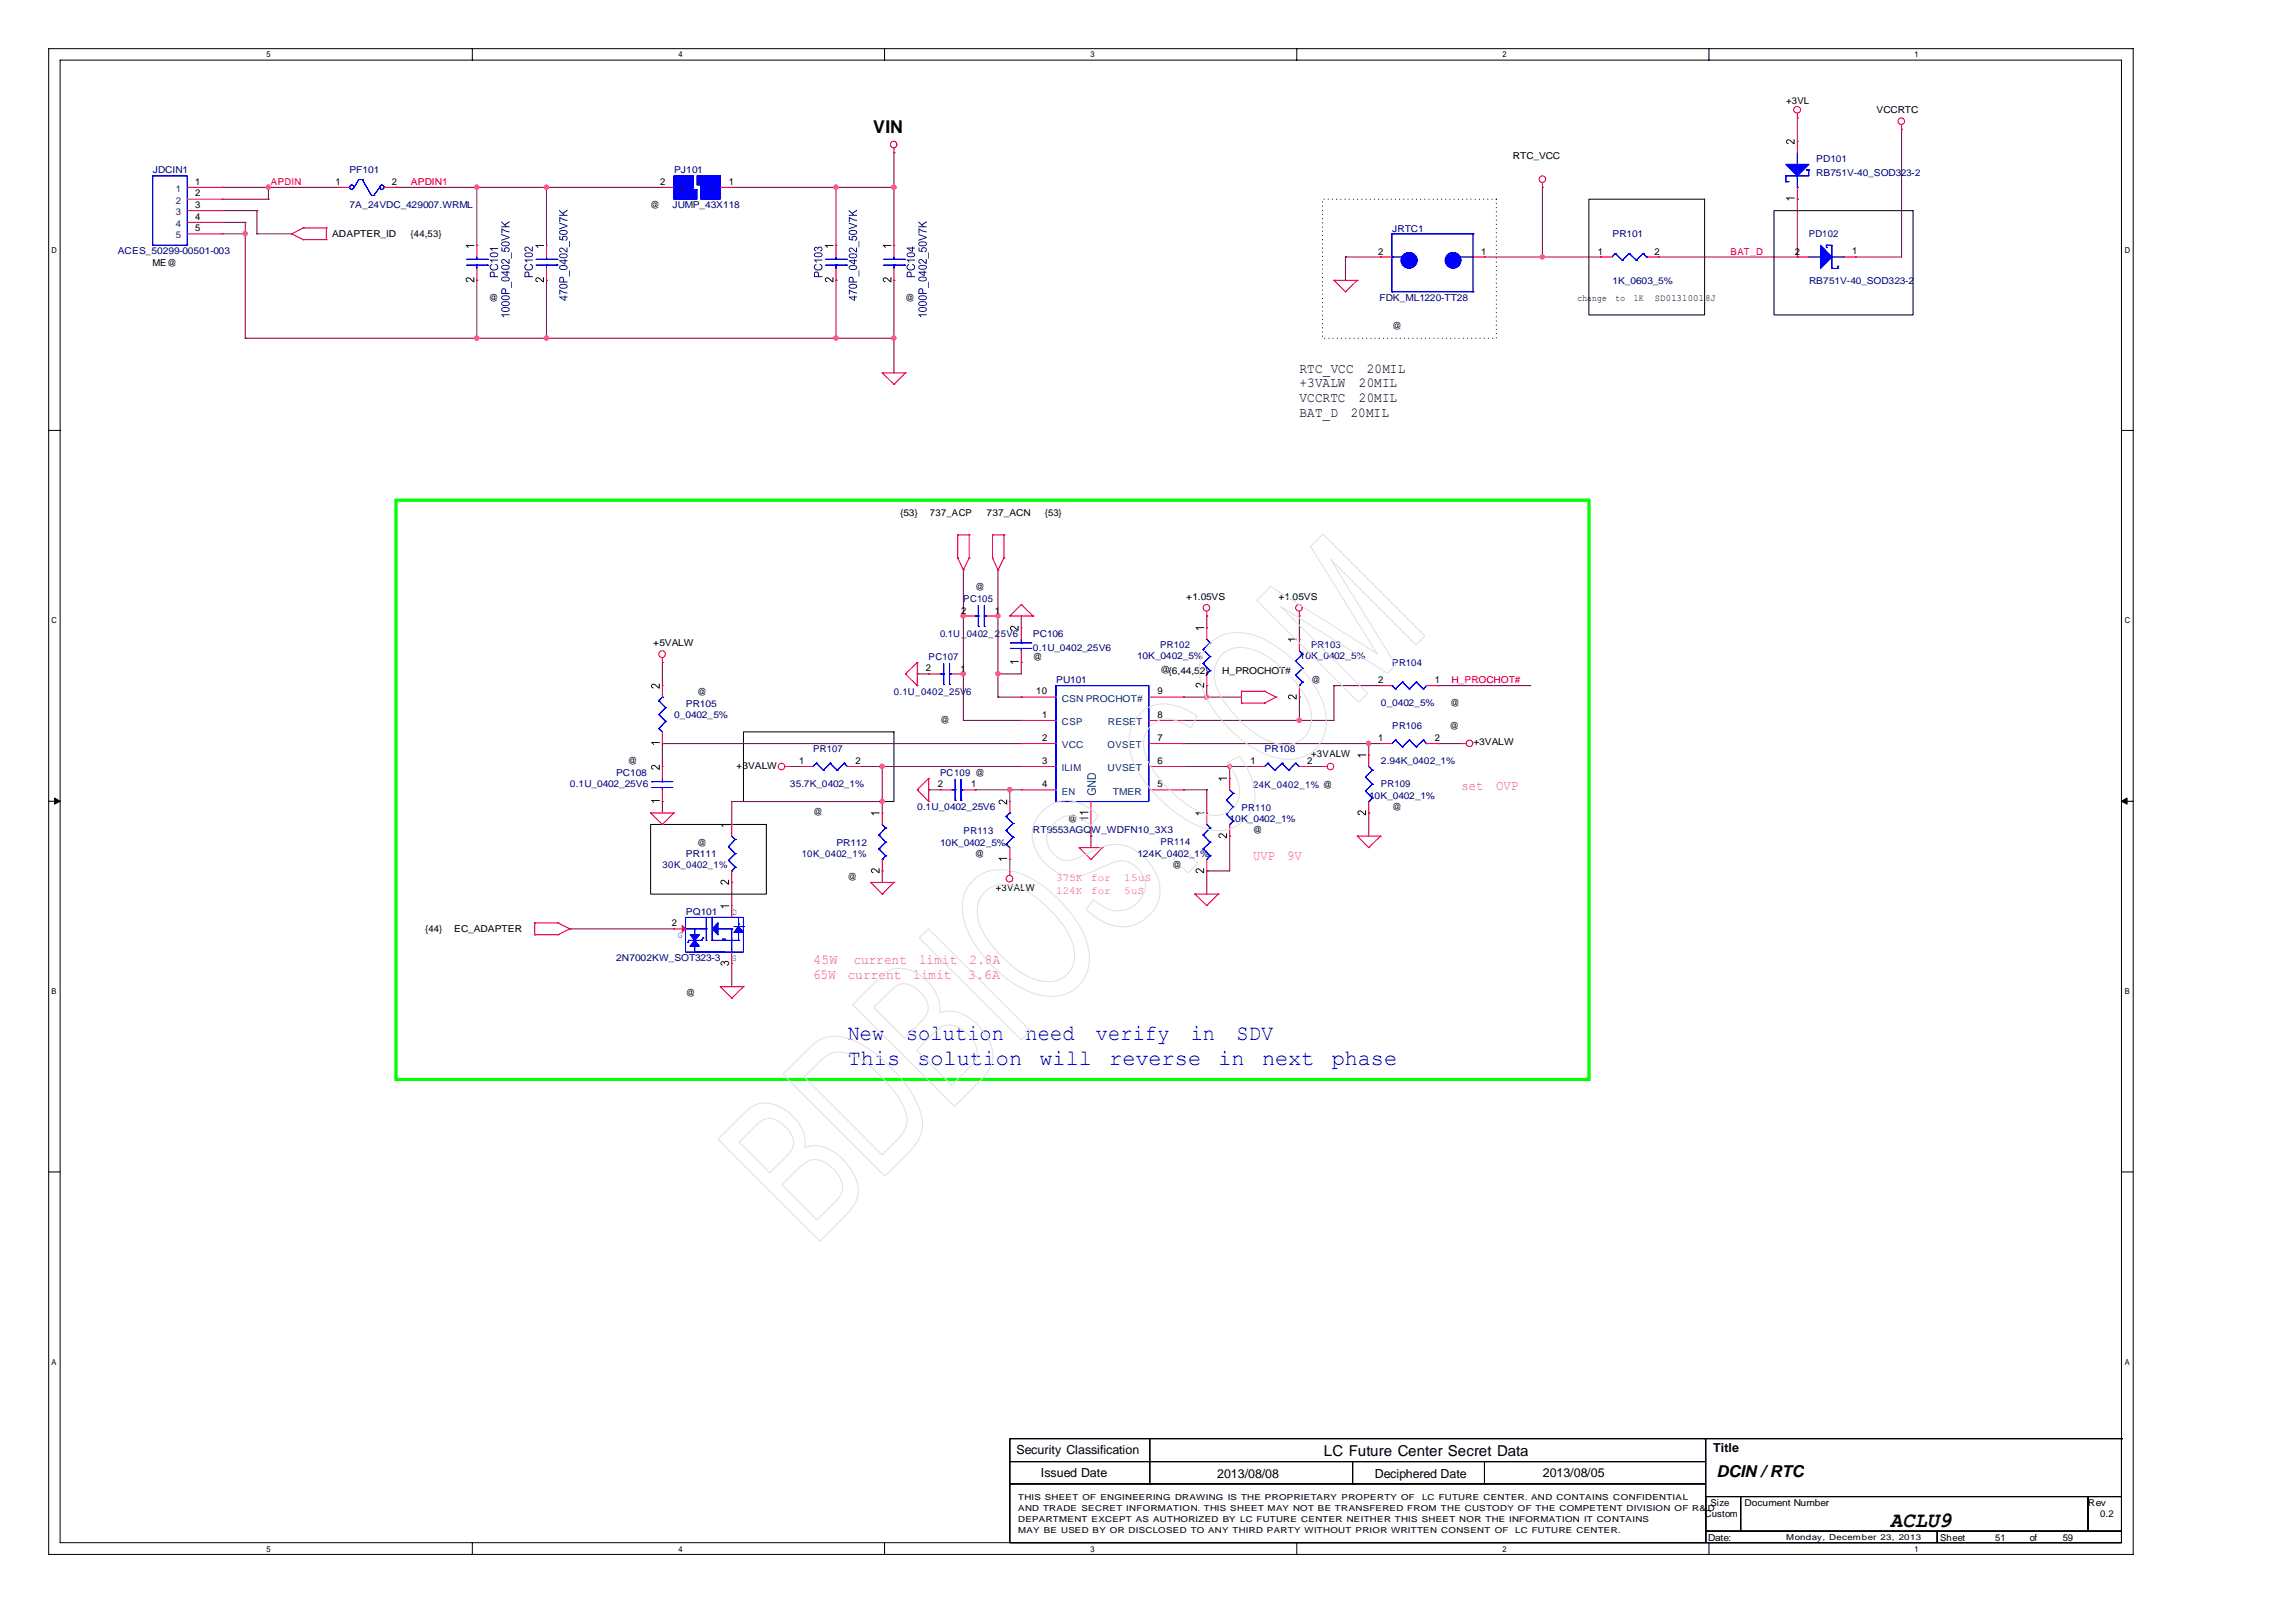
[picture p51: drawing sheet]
<svg xmlns="http://www.w3.org/2000/svg" width="297mm" height="210mm" viewBox="0 0 297 210" stroke-linecap="round" stroke-linejoin="round" font-family="sans-serif">
<defs><g id="words">
<g font-size="2.8" fill="#00f">
<text x="109.7" y="134.6">New</text>
<text x="109.7" y="137.8">This</text>
<text x="117.2" y="134.6">solution</text>
<text x="118.7" y="137.8">solution</text>
<text x="132.7" y="134.6">need</text>
<text x="134.5" y="137.8">will</text>
<text x="141.8" y="134.6">verify</text>
<text x="143.5" y="137.8">reverse</text>
<text x="154.1" y="134.6">in</text>
<text x="157.7" y="137.8">in</text>
<text x="160" y="134.6">SDV</text>
<text x="163.3" y="137.8">next</text>
<text x="172.3" y="137.8">phase</text>
</g>
<text font-size="2.8" x="244.6" y="197.6">ACLU9</text>
<text font-size="2.3" x="113" y="17.1">VIN</text>
<text font-size="2.1" x="222.1" y="191.1">DCIN /RTC</text>
<text font-size="1.9" x="171.3" y="188.3">LC Future Center Secret Data</text>
<g font-size="1.8">
<text x="168.2" y="48.2">RTC_VCC</text>
<text x="168.2" y="50.1">+3VALW</text>
<text x="168.2" y="52">VCCRTC</text>
<text x="168.2" y="53.9">BAT_D</text>
<text x="174.8" y="53.9">20MIL</text>
<text x="175.8" y="50.1">20MIL</text>
<text x="175.8" y="52">20MIL</text>
<text x="176.9" y="48.2">20MIL</text>
</g>
<g font-size="1.8" fill="#f0f">
<text x="189.1" y="102.2">set</text>
<text x="193.6" y="102.2">OVP</text>
<text x="162.2" y="111.2">UVP</text>
<text x="166.6" y="111.2">9V</text>
<text x="105.2" y="124.7">45W</text>
<text x="110.5" y="124.7">current</text>
<text x="118.9" y="124.7">limit</text>
<text x="125.5" y="124.7">2.8A</text>
<text x="105.2" y="126.6">65W</text>
<text x="109.7" y="126.6">current</text>
<text x="118.2" y="126.6">limit</text>
<text x="125.2" y="126.6">3.6A</text>
</g>
<g font-size="1.6">
<text x="131.5" y="188.2">Security Classification</text>
<text x="134.7" y="191.1">Issued Date</text>
<text x="157.5" y="191.2">2013/08/08</text>
<text x="177.9" y="191.2">Deciphered Date</text>
<text x="199.6" y="191.1">2013/08/05</text>
<text x="221.7" y="187.8">Title</text>
</g>
<g font-size="1.4" fill="#f0f">
<text x="136.7" y="114">375K</text>
<text x="136.7" y="115.7">124K</text>
<text x="141.2" y="114">for</text>
<text x="141.2" y="115.7">for</text>
<text x="145.5" y="114">15uS</text>
<text x="145.5" y="115.7">5uS</text>
</g>
<g font-size="1.2">
<text x="231.1" y="13.5">+3VL</text>
<text x="242.8" y="14.6">VCCRTC</text>
<text x="25.3" y="23.9">1</text>
<text x="43.4" y="23.9">1</text>
<text x="50.7" y="23.9">2</text>
<text x="85.4" y="23.9">2</text>
<text x="94.3" y="23.9">1</text>
<text x="195.7" y="20.6">RTC_VCC</text>
<text x="25.3" y="25.4">2</text>
<text x="25.3" y="26.9">3</text>
<text x="25.3" y="28.4">4</text>
<text x="25.3" y="29.9">5</text>
<text x="84.1" y="26.9">@</text>
<text x="19.7" y="34.5">ME@</text>
<text x="43" y="30.6">ADAPTER_ID</text>
<text x="53.1" y="30.6">{44,53}</text>
<text x="178.3" y="32.9">2</text>
<text x="191.7" y="32.9">1</text>
<text x="206.7" y="32.9">1</text>
<text x="214.1" y="32.9">2</text>
<text x="232.2" y="32.9">2</text>
<text x="239.7" y="32.9">1</text>
<text x="63.3" y="38.9">@</text>
<text x="117.1" y="38.9">@</text>
<text x="204.1" y="38.9">change</text>
<text x="209" y="38.9">to</text>
<text x="211.4" y="38.9">1K</text>
<text x="214.1" y="38.9">SD0131001</text>
<text x="220.7" y="39">8J</text>
<text x="180.2" y="42.5">@</text>
<text x="116.5" y="66.8">{53}</text>
<text x="120.3" y="66.8">737_ACP</text>
<text x="127.7" y="66.8">737_ACN</text>
<text x="135.2" y="66.8">{53}</text>
<text x="126.2" y="76.4">@</text>
<text x="153.5" y="77.6">+1.05VS</text>
<text x="165.4" y="77.6">+1.05VS</text>
<text x="84.5" y="83.6">+5VALW</text>
<text x="124.4" y="79.4">2</text>
<text x="128.7" y="79.4">1</text>
<text x="90.2" y="89.9">@</text>
<text x="119.8" y="86.8">2</text>
<text x="124.3" y="86.9">1</text>
<text x="133.7" y="85.4">@</text>
<text x="134.1" y="89.8">10</text>
<text x="149.8" y="89.8">9</text>
<text x="150.1" y="87">@{6,44,52}</text>
<text x="158.1" y="87.2">H_PROCHOT#</text>
<text x="169.7" y="88.4">@</text>
<text x="178.3" y="88.4">2</text>
<text x="185.7" y="88.4">1</text>
<text x="121.6" y="93.5">@</text>
<text x="134.8" y="92.9">1</text>
<text x="134.8" y="95.9">2</text>
<text x="149.8" y="92.9">8</text>
<text x="149.8" y="95.9">7</text>
<text x="178.3" y="95.9">1</text>
<text x="185.7" y="95.9">2</text>
<text x="187.6" y="94.3">@</text>
<text x="187.6" y="91.4">@</text>
<text x="81.2" y="98.9">@</text>
<text x="95.3" y="99.5">+3VALW</text>
<text x="103.4" y="98.8">1</text>
<text x="110.7" y="98.8">2</text>
<text x="121.3" y="101.8">2</text>
<text x="125.7" y="101.8">1</text>
<text x="134.8" y="98.8">3</text>
<text x="134.8" y="101.8">4</text>
<text x="149.8" y="98.8">6</text>
<text x="149.8" y="101.8">5</text>
<text x="161.8" y="98.9">1</text>
<text x="169.1" y="98.9">2</text>
<text x="169.7" y="97.9">+3VALW</text>
<text x="190.7" y="96.4">+3VALW</text>
<text x="105.2" y="105.4">@</text>
<text x="138.2" y="106.4">@</text>
<text x="162.1" y="107.8">@</text>
<text x="180.2" y="104.8">@</text>
<text x="90.2" y="109.4">@</text>
<text x="109.7" y="113.9">@</text>
<text x="126.1" y="110.9">@</text>
<text x="151.7" y="112.3">@</text>
<text x="86.9" y="119.8">2</text>
<text x="128.8" y="115.3">+3VALW</text>
<text x="55" y="120.5">{44}</text>
<text x="58.8" y="120.5">EC_ADAPTER</text>
<text x="88.7" y="128.9">@</text>
<text x="220.6" y="196.3">Custom</text>
<text x="221.4" y="194.8">Size</text>
<text x="225.7" y="194.8">Document Number</text>
<text x="270.2" y="194.9">Rev</text>
<text x="271.7" y="196.3">0.2</text>
<text x="221" y="199.3">Date:</text>
<text x="251" y="199.3">Sheet</text>
<text x="258.2" y="199.3">51</text>
<text x="262.6" y="199.3">of</text>
<text x="266.9" y="199.3">59</text>
</g>
<g font-size="1.2" fill="#00007f">
<text x="19.8" y="22.4">JDCIN1</text>
<text x="45.2" y="22.4">PF101</text>
<text x="87.2" y="22.4">PJ101</text>
<text x="235" y="20.9">PD101</text>
<text x="235" y="22.7">RB751V-40_SOD323-2</text>
<text x="45.2" y="26.9">7A_24VDC_429007.WRML</text>
<text x="87" y="26.9">JUMP_43X118</text>
<text x="180.2" y="30">JRTC1</text>
<text x="15.2" y="32.9">ACES_50299-00501-003</text>
<text x="208.7" y="30.6">PR101</text>
<text x="234.1" y="30.6">PD102</text>
<text x="178.5" y="38.9">FDK_ML1220-TT28</text>
<text x="208.7" y="36.8">1K_0603_5%</text>
<text x="234.1" y="36.8">RB751V-40_SOD323-2</text>
<text x="124.6" y="77.9">PC105</text>
<text x="121.6" y="82.4">0.1U _0402_2</text>
<text x="129.5" y="82.4">5V6</text>
<text x="133.7" y="82.4">PC106</text>
<text x="150.1" y="83.9">PR102</text>
<text x="169.7" y="83.9">PR103</text>
<text x="115.7" y="89.9">0.1U_0402_25V6</text>
<text x="120.2" y="85.4">PC107</text>
<text x="133.7" y="84.2">0.1U_0402_25V6</text>
<text x="136.7" y="88.4">PU101</text>
<text x="147.1" y="85.3">10K_0402_5%</text>
<text x="168.2" y="85.3">10K_0402_5%</text>
<text x="180.2" y="86.1">PR104</text>
<text x="87.2" y="92.9">0_0402_5%</text>
<text x="88.7" y="91.4">PR105</text>
<text x="178.7" y="91.4">0_0402_5%</text>
<text x="180.2" y="94.3">PR106</text>
<text x="73.8" y="101.9">0.1U_0402_25V6</text>
<text x="79.7" y="100.3">PC108</text>
<text x="102.2" y="101.9">35.7K_0402_1%</text>
<text x="105.2" y="97.3">PR107</text>
<text x="121.6" y="100.3">PC109 @</text>
<text x="162.2" y="101.9">24K_0402_1% @</text>
<text x="163.6" y="97.3">PR108</text>
<text x="178.7" y="98.9">2.94K_0402_1%</text>
<text x="178.7" y="101.9">PR109</text>
<text x="118.7" y="104.8">0.1U_0402_25V6</text>
<text x="124.7" y="107.8">PR113</text>
<text x="133.7" y="107.8">RT9553AGQ</text>
<text x="141.2" y="107.8">W_WDFN10_3X3</text>
<text x="159.1" y="106.4">10K_0402_1%</text>
<text x="160.6" y="104.9">PR110</text>
<text x="177.1" y="103.3">10K_0402_1%</text>
<text x="85.7" y="112.3">30K_0402_1%</text>
<text x="88.7" y="110.9">PR111</text>
<text x="103.7" y="110.9">10K_0402_1%</text>
<text x="108.2" y="109.4">PR112</text>
<text x="121.6" y="109.4">10K_0402_5%</text>
<text x="147.2" y="110.9">124K_0402_1%</text>
<text x="150.2" y="109.4">PR114</text>
<text x="88.7" y="118.3">PQ101</text>
<text x="79.7" y="124.4">2N7002KW_SOT323-3</text>
</g>
<g font-size="1.2" fill="#f00">
<text x="35.1" y="23.9">APDIN</text>
<text x="53.2" y="23.9">APDIN1</text>
<text x="223.9" y="32.9">BAT_D</text>
<text x="187.8" y="88.4">H_PROCHOT#</text>
</g>
<g font-size="1.2" fill="#003f7f">
<text x="22.7" y="24.9">1</text>
<text x="22.7" y="26.4">2</text>
<text x="22.7" y="27.9">3</text>
<text x="22.7" y="29.4">4</text>
<text x="88" y="24.9">2</text>
<text x="91.7" y="24.9">1</text>
<text x="22.7" y="30.8">5</text>
<text x="137.4" y="90.8">CSN PROCHOT#</text>
<text x="137.4" y="93.8">CSP</text>
<text x="143.4" y="93.8">RESET</text>
<text x="137.4" y="96.8">VCC</text>
<text x="137.4" y="99.8">ILIM</text>
<text x="143.3" y="96.8">OVSET</text>
<text x="143.3" y="99.8">UVSET</text>
<text x="137.4" y="102.8">EN</text>
<text x="144" y="102.8">TMER</text>
</g>
<g font-size="1.2" fill="#00f">
<text x="94.7" y="118.3">D</text>
<text x="87.7" y="121.4">G</text>
<text x="94.7" y="124.3">S</text>
</g>
<g font-size="1.1">
<text x="34.5" y="7.4">5</text>
<text x="87.8" y="7.4">4</text>
<text x="141.1" y="7.4">3</text>
<text x="194.4" y="7.4">2</text>
<text x="247.7" y="7.4">1</text>
<text x="6.6" y="32.7">D</text>
<text x="275" y="32.7">D</text>
<text x="6.6" y="80.6">C</text>
<text x="275" y="80.6">C</text>
<text x="6.6" y="128.6">B</text>
<text x="275" y="128.6">B</text>
<text x="6.6" y="176.6">A</text>
<text x="275" y="176.6">A</text>
<text x="131.8" y="194.1">THIS SHEET OF ENGINEERING DRAWING IS THE PROPRIETARY PROPERTY OF</text>
<text x="131.8" y="195.5">AND TRADE SECRET INFORMATION. THIS SHEET MAY NOT BE TRANSFERED FROM THE CUSTODY OF THE COMPETENT DIVISION OF R&amp;</text>
<text x="131.8" y="196.9">DEPARTMENT EXCEPT AS AUTHORIZED BY LC FUTURE CENTER NEITHER THIS SHEET NOR THE INFORMATION IT CONTAINS</text>
<text x="184" y="194.1">LC FUTURE CENTER. AND CONTAINS CONFIDENTIAL</text>
<text x="221" y="195.5">D</text>
<text x="34.5" y="200.7">5</text>
<text x="87.8" y="200.7">4</text>
<text x="131.8" y="198.3">MAY BE USED BY OR DISCLOSED TO ANY THIRD PARTY WITHOUT PRIOR WRITTEN CONSENT OF</text>
<text x="141.1" y="200.7">3</text>
<text x="194.4" y="200.7">2</text>
<text x="196.1" y="198.3">LC FUTURE CENTER.</text>
<text x="231.1" y="199.2">Monday, December 23, 2013</text>
<text x="247.7" y="200.7">1</text>
</g>
</g></defs>
<g fill="none" stroke="#000" stroke-width=".13">
<path d="M6.3 6.3h269.7v194.8h-269.7zM7.8 7.8h266.7v191.8h-266.7zM61.1 6.3v1.5M114.5 6.3v1.5M167.8 6.3v1.5M221.1 6.3v1.5M205.6 25.8h15v14.9h-15zM229.6 27.3h17.9v13.4h-17.9zM6.3 55.7h1.5M274.5 55.7h1.5M96.2 94.7h19.5v9h-19.5zM6.3 103.7h1.5"/>
<path d="M7.1 103.2l.7 .5-.7 .3zM84.2 106.7h15v9h-15zM274.5 103.7l.7-.5v.8zM274.5 103.7h1.5M6.3 151.6h1.5M274.5 151.6h1.5M61.1 199.6v1.5M114.5 199.6v1.5M167.8 199.6v1.5M221.1 199.6v1.5"/>
</g>
<path d="M7.1 103.2l.7 .5-.7 .3zM274.5 103.7l.7-.5v.8z" fill="#000"/>
<path d="M51.2 64.7h154.4v74.9h-154.4z" fill="none" stroke="#0f0" stroke-width=".42"/>
<path d="M193.6 25.8h-22.5v18h22.5v-18" fill="none" stroke="#000" stroke-width=".13" stroke-dasharray="0 .5"/>
<path d="M51.2 24.2h.1M51.2 24.2h10.5" fill="none" stroke="#7f003f" stroke-width=".13"/>
<circle cx="61.7" cy="24.2" r=".28" fill="#f0f"/>
<circle cx="61.7" cy="24.2" r=".28" fill="none" stroke="#f0f" stroke-width=".13"/>
<g fill="none" stroke="#7f003f" stroke-width=".13">
<path d="M61.7 24.2h.1M61.7 36.3h.1M61.7 24.2v7.5M61.7 36.3v7.5M70.7 24.2h.1M70.7 36.3h.1M70.7 36.3v7.5h-9M70.7 24.2v7.5M108.2 24.2h.1M108.2 36.3h.1M108.2 24.2v7.5M108.2 36.3v7.5"/>
<path d="M108.2 24.2h7.5M115.7 24.2h.1M115.7 24.2v7.5M61.7 43.8h.1M115.7 43.8h.1M115.7 43.8v4.4"/>
</g>
<circle cx="115.7" cy="24.2" r=".28" fill="#f0f"/>
<circle cx="115.7" cy="24.2" r=".28" fill="none" stroke="#f0f" stroke-width=".13"/>
<circle cx="108.2" cy="24.2" r=".28" fill="#f0f"/>
<circle cx="108.2" cy="24.2" r=".28" fill="none" stroke="#f0f" stroke-width=".13"/>
<path d="M115.7 36.3h.1M115.7 36.3v7.5h-7.5M108.2 43.8h.1" fill="none" stroke="#7f003f" stroke-width=".13"/>
<circle cx="115.7" cy="43.7" r=".28" fill="#f0f"/>
<circle cx="115.7" cy="43.7" r=".28" fill="none" stroke="#f0f" stroke-width=".13"/>
<path d="M115.7 19.8h.1M115.7 19.8v4.4M33.2 30.3h4.5M34.7 24.2h.1M34.7 24.2h9.1M37.7 30.3h.1" fill="none" stroke="#7f003f" stroke-width=".13"/>
<circle cx="34.7" cy="24.2" r=".28" fill="#f0f"/>
<circle cx="34.7" cy="24.2" r=".28" fill="none" stroke="#f0f" stroke-width=".13"/>
<g fill="none" stroke="#7f003f" stroke-width=".13">
<path d="M28.8 24.2h.1M28.8 25.8h5.9M28.8 24.2h5.9M28.8 27.3h4.4M28.8 28.8h2.9M28.8 30.3h2.9M31.7 28.8h.1M31.7 30.3h.1M31.7 28.8v1.5M33.2 27.3h.1M33.2 30.3h.1M33.2 27.3v3"/>
<path d="M34.7 25.8h.1M34.7 24.2h.1M34.7 24.2v1.6M94.7 24.2h13.5M108.2 24.2h.1M70.7 43.8h.1M70.7 43.8h37.5"/>
</g>
<circle cx="108.2" cy="43.7" r=".27" fill="#f0f"/>
<circle cx="108.2" cy="43.7" r=".27" fill="none" stroke="#f0f" stroke-width=".13"/>
<circle cx="70.7" cy="43.7" r=".27" fill="#f0f"/>
<circle cx="70.7" cy="43.7" r=".27" fill="none" stroke="#f0f" stroke-width=".13"/>
<g fill="none" stroke="#7f003f" stroke-width=".13">
<path d="M232.6 15.3h.1M232.6 15.3v3M246.1 16.7h.1M246.1 16.7v16.5h-6.1M232.6 25.8h.1M232.6 25.8v7.4M240 33.2h.1M129.1 79.7h.1M129.1 79.7v7.5M85.7 96.2h.1M85.7 96.2h46.5M129.1 87.2h.1"/>
<path d="M132.2 85.7h.1M132.2 85.7v1.5h-3.1M120.2 102.2h.1M120.2 102.2h1.5M130.7 111.2h.1M130.7 111.2v1.5M156.2 112.7h.1M156.2 112.7v3M159.1 108.2h.1M159.1 108.2v4.5h-2.9"/>
</g>
<circle cx="129.1" cy="87.2" r=".27" fill="#f0f"/>
<circle cx="129.1" cy="87.2" r=".27" fill="none" stroke="#f0f" stroke-width=".13"/>
<circle cx="129.1" cy="79.7" r=".28" fill="#f0f"/>
<circle cx="129.1" cy="79.7" r=".28" fill="none" stroke="#f0f" stroke-width=".13"/>
<path d="M132.2 79.7h.1M132.2 79.7v1.5M85.7 85.7h.1M85.7 85.7v3M153.1 99.2h.1M153.1 93.2h.1M153.1 96.2h.1M153.1 99.2h6M153.1 93.2h15M153.1 96.2h24M85.7 103.7h.1M85.7 103.7v1.5" fill="none" stroke="#7f003f" stroke-width=".13"/>
<circle cx="177.1" cy="96.2" r=".28" fill="#f0f"/>
<circle cx="177.1" cy="96.2" r=".28" fill="none" stroke="#f0f" stroke-width=".13"/>
<g fill="none" stroke="#7f003f" stroke-width=".13">
<path d="M85.7 96.2h.1M85.7 96.2v3M114.2 99.2h.1M114.2 99.2h18M118.7 87.2h.1M118.7 87.2h1.5M124.7 93.2h.1M124.7 87.2h.1M124.7 93.2h7.5M124.7 87.2v6M129.1 90.2h.1M129.1 87.2h.1"/>
<path d="M129.1 90.2h3.1M129.1 87.2v3M153.1 90.2h.1M153.1 90.2h3.1"/>
</g>
<circle cx="114.1" cy="99.2" r=".28" fill="#f0f"/>
<circle cx="114.1" cy="99.2" r=".28" fill="none" stroke="#f0f" stroke-width=".13"/>
<path d="M114.2 103.7h.1M114.2 103.7v1.5" fill="none" stroke="#7f003f" stroke-width=".13"/>
<circle cx="114.1" cy="103.7" r=".27" fill="#f0f"/>
<circle cx="114.1" cy="103.7" r=".27" fill="none" stroke="#f0f" stroke-width=".13"/>
<path d="M102.2 99.2h.1M102.2 99.2h1.5M156.2 90.2h.1M156.2 90.2h4.4M141.2 108.2h.1M141.2 108.2v1.5" fill="none" stroke="#7f003f" stroke-width=".13"/>
<circle cx="156.1" cy="90.2" r=".27" fill="#f0f"/>
<circle cx="156.1" cy="90.2" r=".27" fill="none" stroke="#f0f" stroke-width=".13"/>
<path d="M156.2 79.7h.1M156.2 79.7v1.5M168.1 79.7h.1M168.1 79.7v3M156.2 88.7h.1M156.2 88.7v1.5M168.1 93.2h.1M168.1 90.2h.1M168.1 90.2v3M168.1 93.2h4.5" fill="none" stroke="#7f003f" stroke-width=".13"/>
<circle cx="168.1" cy="93.2" r=".27" fill="#f0f"/>
<circle cx="168.1" cy="93.2" r=".27" fill="none" stroke="#f0f" stroke-width=".13"/>
<path d="M159.1 99.2h.1M159.1 99.2h3M153.1 102.2h.1M153.1 102.2h3.1M156.2 102.2h.1M156.2 102.2v3" fill="none" stroke="#7f003f" stroke-width=".13"/>
<circle cx="159.1" cy="99.2" r=".28" fill="#f0f"/>
<circle cx="159.1" cy="99.2" r=".28" fill="none" stroke="#f0f" stroke-width=".13"/>
<g fill="none" stroke="#7f003f" stroke-width=".13">
<path d="M111.2 99.2h.1M111.2 99.2h3M159.1 99.2h.1M159.1 99.2v1.5M169.6 99.2h.1M169.6 99.2h1.5M177.1 96.2h.1M177.1 96.2h1.5M177.1 96.2v1.5M186.1 96.2h.1M186.1 96.2h3M114.2 112.7h.1"/>
<path d="M114.2 112.7v1.5M126.2 102.2h.1M126.2 102.2h4.5M130.7 102.2h.1M130.7 102.2v1.5M177.1 105.2h.1M177.1 105.2v3"/>
</g>
<circle cx="130.6" cy="102.2" r=".27" fill="#f0f"/>
<circle cx="130.6" cy="102.2" r=".27" fill="none" stroke="#f0f" stroke-width=".13"/>
<g fill="none" stroke="#7f003f" stroke-width=".13">
<path d="M174.1 33.2h.1M174.1 33.2h4.5M174.1 33.2v3.1M199.6 33.2h.1M199.6 24.2h.1M199.6 33.2h7.5M199.6 24.2v9M172.6 88.7h.1M172.6 88.7v4.5M172.6 88.7h6M186.1 88.7h.1M186.1 88.7h12"/>
<path d="M130.7 102.2h.1M130.7 102.2h1.5"/>
</g>
<circle cx="199.6" cy="33.2" r=".27" fill="#f0f"/>
<circle cx="199.6" cy="33.2" r=".27" fill="none" stroke="#f0f" stroke-width=".13"/>
<path d="M192.1 33.2h.1M192.1 33.2h7.5M124.7 73.7h.1M124.7 79.7h.1M124.7 73.7v13.5M129.1 73.7h.1M129.1 73.7v6" fill="none" stroke="#7f003f" stroke-width=".13"/>
<circle cx="124.6" cy="87.2" r=".27" fill="#f0f"/>
<circle cx="124.6" cy="87.2" r=".27" fill="none" stroke="#f0f" stroke-width=".13"/>
<circle cx="124.6" cy="79.7" r=".28" fill="#f0f"/>
<circle cx="124.6" cy="79.7" r=".28" fill="none" stroke="#f0f" stroke-width=".13"/>
<g fill="none" stroke="#7f003f" stroke-width=".13">
<path d="M61.7 24.2h.1M61.7 24.2h24M70.7 24.2h.1M214.6 33.2h18M232.6 33.2h.1M114.2 99.2h.1M114.2 99.2v4.5h-19.5M94.7 114.2h.1M94.7 103.7h.1M94.7 103.7v3M94.7 114.2v3M94.7 124.7h.1"/>
<path d="M94.7 124.7v3"/>
</g>
<circle cx="70.7" cy="24.2" r=".28" fill="#f0f"/>
<circle cx="70.7" cy="24.2" r=".28" fill="none" stroke="#f0f" stroke-width=".13"/>
<path d="M31.7 43.8h.1M31.7 43.8h30" fill="none" stroke="#7f003f" stroke-width=".13"/>
<circle cx="61.7" cy="43.7" r=".28" fill="#f0f"/>
<circle cx="61.7" cy="43.7" r=".28" fill="none" stroke="#f0f" stroke-width=".13"/>
<path d="M31.7 30.3v13.5M31.7 43.8h.1" fill="none" stroke="#7f003f" stroke-width=".13"/>
<circle cx="31.7" cy="30.2" r=".27" fill="#f0f"/>
<circle cx="31.7" cy="30.2" r=".27" fill="none" stroke="#f0f" stroke-width=".13"/>
<path d="M73.7 120.2h.1M73.7 120.2h13.5" fill="none" stroke="#7f003f" stroke-width=".13"/>
<g fill="none" stroke="#f00" stroke-width=".13">
<path d="M115.7 19.8h.1M115.7 19.2v.6M232.6 15.3h.1M232.6 14.7v.6M246.1 16.7h.1M246.1 16.2v.5M37.7 30.3h.1M37.7 30.3l1.5 .7M39.2 29.5h.1M39.2 31h.1M39.2 29.5h3M39.2 29.5l-1.5 .8"/>
<path d="M39.2 31h3M42.2 31h.1M42.2 29.5h.1M42.2 29.5v1.5M172.6 36.3h.1M172.6 36.3h3M172.6 36.3l1.5 1.4M174.1 37.7h.1M175.6 36.3h.1M175.6 36.3l-1.5 1.4M199.6 24.2h.1M199.6 23.7v.5"/>
<path d="M207.1 33.2h.1M207.1 33.2h1.5M213.1 33.2h1.5M214.6 33.2h.1M114.2 48.2h.1M114.2 48.2h3M114.2 48.2l1.5 1.5M115.7 49.7h.1M117.2 48.2h.1M117.2 48.2l-1.5 1.5M123.9 72.2h.1M123.9 69.2h.1"/>
<path d="M123.9 72.2l.8 1.5M123.9 69.2v3M123.9 69.2h1.5M124.7 73.7h.1M125.4 72.2h.1M125.4 69.2h.1M125.4 69.2v3M125.4 72.2l-.7 1.5M128.4 72.2h.1M128.4 69.2h.1M128.4 69.2h1.5M128.4 72.2l.7 1.5"/>
<path d="M128.4 69.2v3M129.1 73.7h.1M129.9 72.2h.1M129.9 69.2h.1M129.9 69.2v3M129.9 72.2l-.8 1.5M130.7 79.7h.1M130.7 79.7h3M132.2 78.2h.1M132.2 78.2l-1.5 1.5M132.2 78.2l1.5 1.5M133.7 79.7h.1"/>
<path d="M156.2 79.7h.1M156.2 79.1v.6M168.1 79.7h.1M168.1 79.1v.6M85.7 85.7h.1M85.7 85.1v.6M101.6 99.2h.6M102.2 99.2h.1M117.2 87.2h.1M117.2 87.2l1.5 1.5M118.7 88.7h.1M118.7 85.7h.1"/>
<path d="M118.7 85.7v3M118.7 85.7l-1.5 1.5M156.2 81.2h.1M156.2 88.7h.1M156.2 81.2v1.5M156.2 87.2v1.5M160.6 89.4h.1M160.6 91h.1M160.6 91h3M160.6 89.4h3M160.6 89.4v1.6M163.6 91h.1"/>
<path d="M163.6 89.4h.1M163.6 89.4l1.5 .8M165.1 90.2h.1M165.1 90.2l-1.5 .8M171.1 99.2h.1M171.1 99.2h.6M189.1 96.2h.1M189.1 96.2h.6M69.2 119.4h.1M69.2 119.4h3M69.2 119.4v1.5M72.2 119.4h.1"/>
<path d="M72.2 119.4l1.5 .8M84.2 105.2h.1M84.2 105.2h3M84.2 105.2l1.5 1.5M85.7 106.7h.1M87.2 105.2h.1M87.2 105.2l-1.5 1.5M112.7 114.2h.1M112.7 114.2h3M112.7 114.2l1.5 1.5M114.2 115.7h.1M115.7 114.2h.1"/>
<path d="M115.7 114.2l-1.5 1.5M118.7 102.2h.1M118.7 102.2l1.5 1.5M120.2 103.7h.1M120.2 100.7h.1M120.2 100.7v3M120.2 100.7l-1.5 1.5M130.7 112.7h.1M130.7 112.7v.6M139.6 109.7h.1M139.6 109.7h3M139.6 109.7l1.6 1.5"/>
<path d="M141.2 111.2h.1M142.6 109.7h.1M142.6 109.7l-1.4 1.5M154.6 115.7h.1M154.6 115.7h3M154.6 115.7l1.6 1.5M156.2 117.2h.1M157.6 115.7h.1M157.6 115.7l-1.4 1.5M159.1 100.7h.1M159.1 108.2h.1M159.1 100.7v1.5"/>
<path d="M159.1 106.7v1.5M175.6 108.2h.1M175.6 108.2h3M175.6 108.2l1.5 1.5M177.1 109.7h.1M178.6 108.2h.1M178.6 108.2l-1.5 1.5M69.2 120.9h.1M69.2 120.9h3M72.2 120.9h.1M73.7 120.2h.1M73.7 120.2l-1.5 .7"/>
<path d="M93.2 127.7h.1M93.2 127.7h3M93.2 127.7l1.5 1.4M94.7 129.1h.1M96.2 127.7h.1M96.2 127.7l-1.5 1.4"/>
<circle cx="115.6" cy="18.7" r=".42"/>
<circle cx="232.6" cy="14.2" r=".44"/>
<circle cx="246" cy="15.7" r=".42"/>
<circle cx="199.6" cy="23.2" r=".42"/>
<circle cx="156.1" cy="78.6" r=".42"/>
<circle cx="168.1" cy="78.6" r=".42"/>
<circle cx="85.7" cy="84.6" r=".43"/>
<circle cx="101.1" cy="99.2" r=".42"/>
<circle cx="172.2" cy="99.2" r=".42"/>
<circle cx="190.1" cy="96.2" r=".42"/>
<circle cx="130.6" cy="113.7" r=".42"/>
</g>
<g fill="none" stroke="#000" stroke-width=".13">
<path d="M130.7 186.1h90v3h-90zM130.7 189.1h90v2.9h-90zM130.7 192h90v7.6h-90zM148.8 189.1h.1M148.8 192h.1M148.8 186.1v5.9M175 192h.1M175 189.1v2.9M192.1 192h.1M192.1 189.1v2.9M220.6 186.1h53.9M220.7 193.6h4.5v4.5h-4.5z"/>
<path d="M220.7 198.1h30v1.5h-30zM225.2 193.6h45v4.5h-45zM250.7 198.1h23.8v1.5h-23.8zM270.2 193.6h4.3v4.5h-4.3zM274.5 186.1h.1M274.5 186.1v7.5"/>
</g>
<g fill="none" stroke="#00f" stroke-width=".13">
<path d="M209 32.8h.1M209 32.8l-.4 .4M209 32.8l.9 .9M209.9 33.7h.1M210.8 32.8h.1M210.8 32.8l-.9 .9M210.8 32.8l.9 .9M211.7 33.7h.1M212.6 32.8h.1M212.6 32.8l-.9 .9M212.6 32.8l.5 .4M213.1 33.2h.1"/>
<path d="M155.7 84h.1M155.7 85.8h.1M155.7 84l.9 .9M155.7 85.8l.9 1M156.2 87.2h.1M156.2 82.7l.4 .5M156.6 83.2h.1M156.6 84.9h.1M156.6 86.8h.1M156.6 83.2l-.9 .8M156.6 84.9l-.9 .9M156.6 86.8l-.4 .4"/>
<path d="M158.7 103.5h.1M158.7 105.4h.1M158.7 103.5l.9 .9M158.7 105.4l.9 .8M159.1 106.7h.1M159.1 102.2l.5 .4M159.6 102.6h.1M159.6 104.4h.1M159.6 106.2h.1M159.6 102.6l-.9 .9M159.6 104.4l-.9 1M159.6 106.2l-.5 .5"/>
</g>
<circle cx="182.3" cy="33.7" r="1.03" fill="#00f"/>
<circle cx="182.3" cy="33.7" r="1.03" fill="none" stroke="#00f" stroke-width=".13"/>
<circle cx="188" cy="33.7" r="1.01" fill="#00f"/>
<g fill="none" stroke="#00f" stroke-width=".13">
<path d="M180.1 37.7h.1M180.1 30.3h.1M180.1 33.2h.1M180.1 30.3v7.4M180.1 37.7h10.5M180.1 30.3h10.5M180.1 33.2h1.4M189 33.2h1.6M190.6 37.7h.1M190.6 30.3h.1M190.6 33.2h.1M190.6 30.3v7.4"/>
<circle cx="188" cy="33.7" r="1.01"/>
</g>
<circle cx="182.3" cy="33.7" r="1.03" fill="#00f"/>
<circle cx="182.3" cy="33.7" r="1.03" fill="none" stroke="#00f" stroke-width=".13"/>
<circle cx="188" cy="33.7" r="1.01" fill="#00f"/>
<g fill="none" stroke="#00f" stroke-width=".13">
<path d="M19.8 22.8h4.4v8.9h-4.4zM46.4 23.2h.1M46.4 23.2l-.6 1M46.4 23.2h.5M46.9 23.2h.1M46.9 23.2l1.2 2.1M48.1 25.3h.1M48.1 25.3h.3M48.4 25.3h.1M49.1 24.2h.1M49.1 24.2l-.7 1.1M69.4 34.3h2.7"/>
<path d="M69.4 33.5h2.7M70.7 33.5h.1M70.7 34.3h.1M70.7 33.2v.3M70.7 34.3v.4M72.1 34.3h.1M72.1 33.5h.1M180.1 37.7h.1M180.1 30.3h.1M180.1 33.2h.1M180.1 30.3v7.4M180.1 37.7h10.5"/>
<path d="M180.1 30.3h10.5M180.1 33.2h1.4M189 33.2h1.6M190.6 37.7h.1M190.6 30.3h.1M190.6 33.2h.1M190.6 30.3v7.4M126.2 79.7h.4M126.6 79.7h.1M126.6 78.3v2.8M127.4 79.7h.1M127.4 79.7h.3"/>
<path d="M127.4 78.3v2.8M121.7 87.2h.4M122.1 88.5h.1M122.1 87.2h.1M122.1 85.8v2.7M122.9 87.2h.1M122.9 88.5h.1M122.9 87.2h.3M122.9 85.8v2.7M126.6 81.1h.1M127.4 81.1h.1M164.1 98.7h.1"/>
<path d="M164.1 98.7l-.5 .5M164.1 98.7l.9 .9M165 99.6h.1M165.9 98.7h.1M165.9 98.7l-.9 .9M165.9 98.7l.9 .9M166.8 99.6h.1M167.7 98.7h.1M167.7 85.5h.1M167.7 87.4h.1M167.7 98.7l-.9 .9M167.7 98.7l.4 .5"/>
<path d="M167.7 85.5l.9 1M167.7 87.4l.9 .8M168.1 99.2h.1M168.1 88.7h.1M168.1 84.2l.5 .4M168.6 84.6h.1M168.6 86.5h.1M168.6 88.2h.1M168.6 84.6l-.9 .9M168.6 86.5l-.9 .9M168.6 88.2l-.5 .5M177.1 99.2l.5 .4"/>
<path d="M177.6 99.6h.1M177.6 99.6l-.9 .9M180.1 88.7h.1M180.1 88.7l.5 .4M180.6 89.1h.1M181.5 88.2h.1M181.5 88.2l.9 .9M181.5 88.2l-.9 .9M182.4 89.1h.1M183.3 88.2h.1M183.3 88.2l.9 .9M183.3 88.2l-.9 .9"/>
<path d="M184.2 89.1h.1M184.6 88.7l-.4 .4M84.3 101.1h.1M84.3 101.9h.1M84.3 101.1h2.8M84.3 101.9h2.8M85.7 101.9h.1M85.7 101.1h.1M85.7 100.7v.4M85.7 101.9v.3M94.3 109.5h.1M94.3 111.3h.1"/>
<path d="M94.3 109.5l.8 .9M94.3 111.3l.8 .9M94.7 112.7h.1M94.7 108.2l.4 .4M95.1 108.6h.1M95.1 110.4h.1M95.1 112.2h.1M95.1 108.6l-.8 .9M95.1 110.4l-.8 .9M95.1 112.2l-.4 .5M113.7 108h.1M113.7 109.8h.1"/>
<path d="M113.7 108l.9 1M113.7 109.8l.9 .9M114.2 111.2h.1M114.2 106.7l.4 .4M114.6 107.1h.1M114.6 109h.1M114.6 110.7h.1M114.6 107.1l-.9 .9M114.6 109l-.9 .8M114.6 110.7l-.4 .5M123.2 102.2h.4M123.6 103.5h.1"/>
<path d="M123.6 102.2h.1M123.6 100.8v2.7M124.4 102.2h.1M124.4 103.5h.1M124.4 102.2h.3M124.4 100.8v2.7M130.2 109.2h.1M130.2 107.4h.1M130.2 105.6h.1M130.2 109.2l.5 .5M130.2 107.4l.9 .9M130.2 105.6l.9 .9"/>
<path d="M130.7 105.2h.1M130.7 105.2l-.5 .4M131.1 108.3h.1M131.1 106.5h.1M131.1 108.3l-.9 .9M131.1 106.5l-.9 .9M176.7 100.5h.1M176.7 102.3h.1M176.7 100.5l.9 1M176.7 102.3l.9 .9M177.1 103.7h.1M177.6 101.5h.1"/>
<path d="M177.6 103.2h.1M177.6 101.5l-.9 .8M177.6 103.2l-.5 .5"/>
<circle cx="45.5" cy="24.2" r=".28"/>
<circle cx="49.4" cy="24.2" r=".28"/>
<circle cx="188" cy="33.7" r="1.01"/>
</g>
<g fill="none" stroke="#f00" stroke-width=".13">
<path d="M24.2 24.2h4.6M24.2 27.3h4.6M24.2 28.8h4.6M24.2 25.8h4.6M24.2 30.3h4.6M28.8 24.2h.1M28.8 27.3h.1M28.8 28.8h.1M28.8 25.8h.1M28.8 30.3h.1M43.8 24.2h.1M43.8 24.2h1.4"/>
<path d="M49.7 24.2h1.5M51.2 24.2h.1M70.7 31.7h.1M70.7 36.3h.1M70.7 31.7v1.5M70.7 34.7v1.6M178.6 33.2h.1M178.6 33.2h1.5M190.6 33.2h1.5M192.1 33.2h.1M124.7 79.7h.1M124.7 79.7h1.5"/>
<path d="M127.7 79.7h1.4M129.1 79.7h.1M85.7 99.2h.1M85.7 99.2v1.5M120.2 87.2h.1M120.2 87.2h1.5M123.2 87.2h1.5M124.7 87.2h.1M162.1 99.2h.1M162.1 99.2h1.5M168.1 82.7h.1M168.1 90.2h.1"/>
<path d="M168.1 99.2h1.5M168.1 82.7v1.5M168.1 88.7v1.5M169.6 99.2h.1M177.1 97.7h.1M177.1 97.7v1.5M178.6 88.7h.1M178.6 88.7h1.5M184.6 88.7h1.5M186.1 88.7h.1M85.7 103.7h.1M85.7 102.2v1.5"/>
<path d="M94.7 106.7h.1M94.7 114.2h.1M94.7 106.7v1.5M94.7 112.7v1.5M114.2 105.2h.1M114.2 112.7h.1M114.2 105.2v1.5M114.2 111.2v1.5M121.7 102.2h.1M121.7 102.2h1.5M124.7 102.2h1.5M126.2 102.2h.1"/>
<path d="M130.7 111.2h.1M130.7 103.7h.1M130.7 103.7v1.5M130.7 109.7v1.5M177.1 105.2h.1M177.1 103.7v1.5"/>
</g>
<path d="M235.6 31.7l1.4 1.5-1.4 1.5z" fill="#00f"/>
<g fill="none" stroke="#00f" stroke-width=".13">
<path d="M234.1 33.2h1.5M235.6 31.7l1.4 1.5-1.4 1.5zM235.6 33.2h.1M236.3 31.7h.1M236.3 32h.1M236.3 31.7h.7v3M236.3 31.7v.3M237 34.7h.1M237 33.2h1.6M237 34.7h.8M237.8 34.7h.1M237.8 34.4h.1"/>
<path d="M237.8 34.4v.3M238.6 33.2h.1"/>
</g>
<path d="M235.6 31.7l1.4 1.5-1.4 1.5z" fill="#00f"/>
<g fill="none" stroke="#00f" stroke-width=".13">
<path d="M114.3 34.3h2.7M114.3 33.5h2.7M115.7 33.5h.1M115.7 34.3h.1M115.7 33.2v.3M115.7 34.3v.4M117 34.3h.1M117 33.5h.1M234.1 33.2h1.5M235.6 31.7l1.4 1.5-1.4 1.5zM235.6 33.2h.1M236.3 31.7h.1"/>
<path d="M236.3 32h.1M236.3 31.7h.7v3M236.3 31.7v.3M237 34.7h.1M237 33.2h1.6M237 34.7h.8M237.8 34.7h.1M237.8 34.4h.1M237.8 34.4v.3M238.6 33.2h.1M85.2 94.3h.1M85.2 92.4h.1"/>
<path d="M85.2 90.7h.1M85.2 94.3l.5 .4M85.2 92.4l.9 .9M85.2 90.7l.9 .8M85.7 90.2h.1M85.7 90.2l-.5 .5M86.1 93.3h.1M86.1 91.5h.1M86.1 93.3l-.9 1M86.1 91.5l-.9 .9M105.6 98.7h.1M105.6 98.7l-.4 .5"/>
<path d="M105.6 98.7l.9 .9M106.5 99.6h.1M107.4 98.7h.1M107.4 98.7l-.9 .9M107.4 98.7l.9 .9M108.3 99.6h.1M109.2 98.7h.1M109.2 98.7l-.9 .9M109.2 98.7l.5 .5M109.7 99.2h.1"/>
</g>
<g fill="none" stroke="#f00" stroke-width=".13">
<path d="M115.7 31.7h.1M115.7 36.3h.1M115.7 31.7v1.5M115.7 34.7v1.6M232.6 33.2h.1M232.6 33.2h1.5M238.6 33.2h1.4M240 33.2h.1M85.7 96.2h.1M85.7 88.7h.1M85.7 88.7v1.5M85.7 94.7v1.5"/>
<path d="M103.7 99.2h.1M103.7 99.2h1.5M109.7 99.2h1.5M111.2 99.2h.1"/>
</g>
<path d="M91.7 22.8h1.5v3h-1.5z" fill-rule="evenodd" fill="#00f"/>
<path d="M91.7 22.8h1.5v3h-1.5z" fill="none" stroke="#00f" stroke-width=".13"/>
<path d="M90.7 22.8h1v3h-1z" fill-rule="evenodd" fill="#00f"/>
<path d="M90.7 22.8h1v3h-1z" fill="none" stroke="#00f" stroke-width=".13"/>
<path d="M90.2 22.8h.5v1.1h-.5z" fill-rule="evenodd" fill="#00f"/>
<path d="M90.2 22.8h.5v1.1h-.5z" fill="none" stroke="#00f" stroke-width=".13"/>
<path d="M89.7 24.5h.5v1.3h-.5z" fill-rule="evenodd" fill="#00f"/>
<path d="M89.7 24.5h.5v1.3h-.5z" fill="none" stroke="#00f" stroke-width=".13"/>
<path d="M88.7 22.8h1v3h-1z" fill-rule="evenodd" fill="#00f"/>
<path d="M88.7 22.8h1v3h-1z" fill="none" stroke="#00f" stroke-width=".13"/>
<path d="M87.2 22.8h1.5v3h-1.5z" fill-rule="evenodd" fill="#00f"/>
<path d="M87.2 22.8h1.5v3h-1.5z" fill="none" stroke="#00f" stroke-width=".13"/>
<path d="M91.7 22.8h1.5v3h-1.5z" fill-rule="evenodd" fill="#00f"/>
<path d="M91.7 22.8h1.5v3h-1.5z" fill="none" stroke="#00f" stroke-width=".13"/>
<path d="M90.7 22.8h1v3h-1z" fill-rule="evenodd" fill="#00f"/>
<path d="M90.7 22.8h1v3h-1z" fill="none" stroke="#00f" stroke-width=".13"/>
<path d="M90.2 22.8h.5v1.1h-.5z" fill-rule="evenodd" fill="#00f"/>
<path d="M90.2 22.8h.5v1.1h-.5z" fill="none" stroke="#00f" stroke-width=".13"/>
<path d="M89.7 24.5h.5v1.3h-.5z" fill-rule="evenodd" fill="#00f"/>
<path d="M89.7 24.5h.5v1.3h-.5z" fill="none" stroke="#00f" stroke-width=".13"/>
<path d="M88.7 22.8h1v3h-1z" fill-rule="evenodd" fill="#00f"/>
<path d="M88.7 22.8h1v3h-1z" fill="none" stroke="#00f" stroke-width=".13"/>
<path d="M87.2 22.8h1.5v3h-1.5z" fill-rule="evenodd" fill="#00f"/>
<path d="M87.2 22.8h1.5v3h-1.5z" fill="none" stroke="#00f" stroke-width=".13"/>
<path d="M85.7 24.2h.1M85.7 24.2h1.5M93.2 24.2h1.5M94.7 24.2h.1" fill="none" stroke="#f00" stroke-width=".13"/>
<path d="M231.1 21.3h3l-1.5 1.5z" fill="#00f"/>
<g fill="none" stroke="#00f" stroke-width=".13">
<path d="M232.6 19.8v1.5M231.1 21.3h3l-1.5 1.5zM231.1 22.8h.1M231.1 23.5h.1M231.1 22.8v.7M231.1 23.5h.3M231.4 23.5h.1M232.6 21.3h.1M232.6 24.2h.1M232.6 22.8v1.4M233.8 22h.1M233.8 22h.3"/>
<path d="M234.1 22h.1M234.1 22v.8h-3"/>
</g>
<path d="M231.1 21.3h3l-1.5 1.5z" fill="#00f"/>
<g fill="none" stroke="#00f" stroke-width=".13">
<path d="M232.6 19.8v1.5M60.4 34.3h2.7M60.4 33.5h2.7M61.7 33.5h.1M61.7 34.3h.1M61.7 33.2v.3M61.7 34.3v.4M63.1 34.3h.1M63.1 33.5h.1M231.1 21.3h3l-1.5 1.5zM231.1 22.8h.1M231.1 23.5h.1"/>
<path d="M231.1 22.8v.7M231.1 23.5h.3M231.4 23.5h.1M232.6 21.3h.1M232.6 24.2h.1M232.6 22.8v1.4M233.8 22h.1M233.8 22h.3M234.1 22h.1M234.1 22v.8h-3"/>
</g>
<path d="M232.6 18.3h.1M232.6 18.3v1.5M61.7 31.7h.1M61.7 36.3h.1M61.7 31.7v1.5M61.7 34.7v1.6M232.6 25.8h.1M232.6 24.2v1.6" fill="none" stroke="#f00" stroke-width=".13"/>
<path d="M92.9 119.4v1.5l-.8-.7z" fill="#00f"/>
<path d="M92.9 119.4v1.5l-.8-.7z" fill="none" stroke="#00f" stroke-width=".13"/>
<path d="M95.6 119.9l.6 .7h-1.2z" fill="#00f"/>
<g fill="none" stroke="#00f" stroke-width=".13">
<path d="M91.4 118.7v3M92.1 118.7h.1M92.1 118.7h3.5M92.1 118.7v3M95 119.9h1.2M95.6 119.9l.6 .7h-1.2zM95.6 118.7h.1M95.6 119.6h.1M95.6 118.7v1.2M96.2 119.9h.1M89 121.9h.1M90.8 121.7h.1"/>
<path d="M90.8 121.7h-1.7l-.1 .2M91 121.4h.1M91 121.4l-.2 .3M91.4 121.7h.1M92.1 121.7h.1M92.1 121.7h3.5M92.9 120.2h.1M92.9 120.2h1.8M93.5 121.5h.1M93.5 121.5v.2M93.5 121.5h.3M93.6 121.7h.1"/>
<path d="M93.8 121.5h.1M93.8 121.7h.1M93.8 121.5v.2M94.7 120.2h.1M94.7 120.2v1.5M95.6 121.7h.1M95.6 120.6h.1M95.6 120.6v1.1"/>
</g>
<path d="M89.9 121.7l.6 .7h-1.2z" fill="#00f"/>
<path d="M89.9 121.7l.6 .7h-1.2z" fill="none" stroke="#00f" stroke-width=".13"/>
<path d="M89.3 120.9h1.2l-.6 .8z" fill="#00f"/>
<path d="M88.7 118.7h7.5v4.5h-7.5zM88.7 120.2h2.7M89.3 120.9h1.2l-.6 .8zM89.9 120.9h.1M89.9 123.2h.1M89.9 120.2v.7M89.9 122.4v.8M89.9 123.2h3.7M91.4 120.2h.1M93.6 123.2h.1M94.7 123.2h.1M94.7 121.7v1.5" fill="none" stroke="#00f" stroke-width=".13"/>
<path d="M92.9 119.4v1.5l-.8-.7z" fill="#00f"/>
<path d="M92.9 119.4v1.5l-.8-.7z" fill="none" stroke="#00f" stroke-width=".13"/>
<path d="M95.6 119.9l.6 .7h-1.2z" fill="#00f"/>
<g fill="none" stroke="#00f" stroke-width=".13">
<path d="M91.4 118.7v3M92.1 118.7h.1M92.1 118.7h3.5M92.1 118.7v3M95 119.9h1.2M95.6 119.9l.6 .7h-1.2zM95.6 118.7h.1M95.6 119.6h.1M95.6 118.7v1.2M96.2 119.9h.1M89 121.9h.1M90.8 121.7h.1"/>
<path d="M90.8 121.7h-1.7l-.1 .2M91 121.4h.1M91 121.4l-.2 .3M91.4 121.7h.1M92.1 121.7h.1M92.1 121.7h3.5M92.9 120.2h.1M92.9 120.2h1.8M93.5 121.5h.1M93.5 121.5v.2M93.5 121.5h.3M93.6 121.7h.1"/>
<path d="M93.8 121.5h.1M93.8 121.7h.1M93.8 121.5v.2M94.7 120.2h.1M94.7 120.2v1.5M95.6 121.7h.1M95.6 120.6h.1M95.6 120.6v1.1"/>
</g>
<path d="M89.9 121.7l.6 .7h-1.2z" fill="#00f"/>
<path d="M89.9 121.7l.6 .7h-1.2z" fill="none" stroke="#00f" stroke-width=".13"/>
<path d="M89.3 120.9h1.2l-.6 .8z" fill="#00f"/>
<path d="M88.7 118.7h7.5v4.5h-7.5zM88.7 120.2h2.7M89.3 120.9h1.2l-.6 .8zM89.9 120.9h.1M89.9 123.2h.1M89.9 120.2v.7M89.9 122.4v.8M89.9 123.2h3.7M91.4 120.2h.1M93.6 123.2h.1M94.7 123.2h.1M94.7 121.7v1.5" fill="none" stroke="#00f" stroke-width=".13"/>
<path d="M88.3 119.8l.4 .4-.4 .4z" fill="#f00"/>
<g fill="none" stroke="#f00" stroke-width=".13">
<path d="M108.2 31.7h.1M108.2 36.3h.1M108.2 31.7v1.5M108.2 34.7v1.6M132.2 96.2h.1M132.2 99.2h.1M132.2 93.2h.1M132.2 90.2h.1M132.2 85.7h.1M132.2 81.2h.1M132.2 99.2h4.4M132.2 96.2h4.4"/>
<path d="M132.2 93.2h4.4M132.2 90.2h4.4M132.2 81.2v1.5M132.2 84.2v1.5M148.7 99.2h4.4M148.7 96.2h4.4M148.7 93.2h4.4M148.7 90.2h4.4M153.1 99.2h.1M153.1 96.2h.1M153.1 93.2h.1M153.1 90.2h.1"/>
<path d="M178.6 96.2h.1M178.6 96.2h1.5M184.6 96.2h1.5M186.1 96.2h.1M88.3 119.8l.4 .4-.4 .4zM94.7 117.2h.1M94.7 117.2v1.5M132.2 102.2h.1M132.2 102.2h4.4M141.2 108.2h.1M141.2 103.7v4.5M148.7 102.2h4.4"/>
<path d="M153.1 102.2h.1M156.2 105.2h.1M156.2 112.7h.1M156.2 105.2v1.5M156.2 111.2v1.5M87.2 120.2h.1M87.2 120.2h1.5M94.7 124.7h.1M94.7 123.2v1.5"/>
</g>
<g fill="none" stroke="#00f" stroke-width=".13">
<path d="M106.8 34.3h2.7M106.8 33.5h2.7M108.2 33.5h.1M108.2 34.3h.1M108.2 33.2v.3M108.2 34.3v.4M109.5 34.3h.1M109.5 33.5h.1M130.8 83.2h.1M130.8 83.9h.1M130.8 83.2h2.7M130.8 83.9h2.7"/>
<path d="M132.2 83.9h.1M132.2 83.2h.1M132.2 82.7v.5M132.2 83.9v.3M136.6 88.7h12.1v15h-12.1zM180.6 95.7h.1M180.6 95.7l-.5 .5M180.6 95.7l.9 .9M181.5 96.6h.1M182.4 95.7h.1M182.4 95.7l-.9 .9M182.4 95.7l.9 .9"/>
<path d="M183.3 96.6h.1M184.2 95.7h.1M184.2 95.7l-.9 .9M184.2 95.7l.4 .5M184.6 96.2h.1M155.7 108h.1M155.7 109.8h.1M155.7 108l.9 1M155.7 109.8l.9 .9M156.2 111.2h.1M156.2 106.7l.4 .4M156.6 107.1h.1"/>
<path d="M156.6 109h.1M156.6 110.7h.1M156.6 107.1l-.9 .9M156.6 109l-.9 .8M156.6 110.7l-.4 .5"/>
</g>
<circle cx="61.7" cy="24.2" r=".28" fill="#f0f"/>
<circle cx="61.7" cy="24.2" r=".28" fill="none" stroke="#f0f" stroke-width=".13"/>
<circle cx="115.7" cy="24.2" r=".28" fill="#f0f"/>
<circle cx="115.7" cy="24.2" r=".28" fill="none" stroke="#f0f" stroke-width=".13"/>
<circle cx="108.2" cy="24.2" r=".28" fill="#f0f"/>
<circle cx="108.2" cy="24.2" r=".28" fill="none" stroke="#f0f" stroke-width=".13"/>
<circle cx="115.7" cy="43.7" r=".28" fill="#f0f"/>
<circle cx="115.7" cy="43.7" r=".28" fill="none" stroke="#f0f" stroke-width=".13"/>
<circle cx="34.7" cy="24.2" r=".28" fill="#f0f"/>
<circle cx="34.7" cy="24.2" r=".28" fill="none" stroke="#f0f" stroke-width=".13"/>
<circle cx="108.2" cy="43.7" r=".27" fill="#f0f"/>
<circle cx="108.2" cy="43.7" r=".27" fill="none" stroke="#f0f" stroke-width=".13"/>
<circle cx="70.7" cy="43.7" r=".27" fill="#f0f"/>
<circle cx="70.7" cy="43.7" r=".27" fill="none" stroke="#f0f" stroke-width=".13"/>
<circle cx="129.1" cy="87.2" r=".27" fill="#f0f"/>
<circle cx="129.1" cy="87.2" r=".27" fill="none" stroke="#f0f" stroke-width=".13"/>
<circle cx="129.1" cy="79.7" r=".28" fill="#f0f"/>
<circle cx="129.1" cy="79.7" r=".28" fill="none" stroke="#f0f" stroke-width=".13"/>
<circle cx="177.1" cy="96.2" r=".28" fill="#f0f"/>
<circle cx="177.1" cy="96.2" r=".28" fill="none" stroke="#f0f" stroke-width=".13"/>
<circle cx="114.1" cy="99.2" r=".28" fill="#f0f"/>
<circle cx="114.1" cy="99.2" r=".28" fill="none" stroke="#f0f" stroke-width=".13"/>
<circle cx="114.1" cy="103.7" r=".27" fill="#f0f"/>
<circle cx="114.1" cy="103.7" r=".27" fill="none" stroke="#f0f" stroke-width=".13"/>
<circle cx="156.1" cy="90.2" r=".27" fill="#f0f"/>
<circle cx="156.1" cy="90.2" r=".27" fill="none" stroke="#f0f" stroke-width=".13"/>
<circle cx="168.1" cy="93.2" r=".27" fill="#f0f"/>
<circle cx="168.1" cy="93.2" r=".27" fill="none" stroke="#f0f" stroke-width=".13"/>
<circle cx="159.1" cy="99.2" r=".28" fill="#f0f"/>
<circle cx="159.1" cy="99.2" r=".28" fill="none" stroke="#f0f" stroke-width=".13"/>
<circle cx="130.6" cy="102.2" r=".27" fill="#f0f"/>
<circle cx="130.6" cy="102.2" r=".27" fill="none" stroke="#f0f" stroke-width=".13"/>
<circle cx="199.6" cy="33.2" r=".27" fill="#f0f"/>
<circle cx="199.6" cy="33.2" r=".27" fill="none" stroke="#f0f" stroke-width=".13"/>
<circle cx="124.6" cy="87.2" r=".27" fill="#f0f"/>
<circle cx="124.6" cy="87.2" r=".27" fill="none" stroke="#f0f" stroke-width=".13"/>
<circle cx="124.6" cy="79.7" r=".28" fill="#f0f"/>
<circle cx="124.6" cy="79.7" r=".28" fill="none" stroke="#f0f" stroke-width=".13"/>
<circle cx="70.7" cy="24.2" r=".28" fill="#f0f"/>
<circle cx="70.7" cy="24.2" r=".28" fill="none" stroke="#f0f" stroke-width=".13"/>
<circle cx="61.7" cy="43.7" r=".28" fill="#f0f"/>
<circle cx="61.7" cy="43.7" r=".28" fill="none" stroke="#f0f" stroke-width=".13"/>
<circle cx="31.7" cy="30.2" r=".27" fill="#f0f"/>
<circle cx="31.7" cy="30.2" r=".27" fill="none" stroke="#f0f" stroke-width=".13"/>
<g fill="#000">
<path d="M231.2 18.1a.77 .77 0 0 1 .9 .4v-.5h.1v.7l-.2-.1a.61 .61 0 0 0-.7-.4l-.1 .2 .2 .1v.1a.31 .31 0 0 1-.3-.1 .31 .31 0 0 1 .1-.4z" fill-rule="evenodd"/>
<path d="M231.1 25.6h1.1v.1h-.8l.1 .2h-.1z" fill-rule="evenodd"/>
</g>
<g fill="#00007f">
<path d="M63.5 35.2a.35 .35 0 0 1 .4 0 .35 .35 0 0 1 .1 .4v.1h.5v.2h-1.1v-.5zM63.5 35.3v.4h.4v-.1a.23 .23 0 0 0-.1-.3 .23 .23 0 0 0-.3 0z" fill-rule="evenodd"/>
<path d="M63.4 34.3l.3-.1a.36 .36 0 0 0-.2 .5 .36 .36 0 0 0 .5 .2 .29 .29 0 0 0 .3-.3 .29 .29 0 0 0-.2-.3v-.1a.41 .41 0 0 1 .4 .5 .41 .41 0 0 1-.6 .3 .46 .46 0 0 1-.5-.2 .46 .46 0 0 1 0-.5z" fill-rule="evenodd"/>
<path d="M63.4 33.6h1.1v.1h-.9l.2 .2h-.2z" fill-rule="evenodd"/>
<path d="M63.5 32.8a.83 .83 0 0 1 1 .1 .38 .38 0 0 1-.6 .4 .36 .36 0 0 1-.4-.1 .36 .36 0 0 1 0-.4zM63.5 32.9v.1a.6 .6 0 0 0 .9 0l-.3-.2h-.4z" fill-rule="evenodd"/>
<path d="M63.4 32.1h1.1v.1h-.9l.2 .2h-.2z" fill-rule="evenodd"/>
<path d="M67.9 35.2a.35 .35 0 0 1 .5 0 .35 .35 0 0 1 .1 .4v.1h.4v.2h-1zM68 35.3v.4h.4v-.1a.23 .23 0 0 0-.1-.3 .23 .23 0 0 0-.3 0z" fill-rule="evenodd"/>
<path d="M67.9 34.3l.3-.1a.34 .34 0 0 0-.1 .6 .41 .41 0 0 0 .5 .1 .41 .41 0 0 0 .2-.5l-.2-.2a.41 .41 0 0 1 .4 .5 .41 .41 0 0 1-.6 .3 .46 .46 0 0 1-.5-.2 .46 .46 0 0 1 0-.5z" fill-rule="evenodd"/>
<path d="M67.9 33.6h1v.1h-.8l.2 .2h-.2z" fill-rule="evenodd"/>
<path d="M67.9 32.8a.85 .85 0 0 1 1 .1 .39 .39 0 0 1-.5 .4 .36 .36 0 0 1-.4-.1 .36 .36 0 0 1-.1-.4zM68 32.9v.1a.61 .61 0 0 0 .9 0l-.3-.2h-.4z" fill-rule="evenodd"/>
<path d="M67.9 32a.75 .75 0 0 1 .9 .4v-.5h.1v.6h-.2a.59 .59 0 0 0-.7-.4v.2l.2 .1v.1a.31 .31 0 0 1-.3-.2 .31 .31 0 0 1 0-.3z" fill-rule="evenodd"/>
<path d="M105.4 35.2a.35 .35 0 0 1 .4 0 .35 .35 0 0 1 .2 .4v.1h.4v.2h-1.1zM105.5 35.3v.4h.3v-.1a.23 .23 0 0 0 0-.3 .23 .23 0 0 0-.3 0z" fill-rule="evenodd"/>
<path d="M105.4 34.3l.2-.1a.34 .34 0 0 0 0 .6 .41 .41 0 0 0 .5 .1 .41 .41 0 0 0 .1-.5l-.2-.2a.41 .41 0 0 1 .4 .5 .41 .41 0 0 1-.5 .3 .46 .46 0 0 1-.5-.2 .46 .46 0 0 1 0-.5z" fill-rule="evenodd"/>
<path d="M105.3 33.6h1.1v.1h-.8l.1 .2h-.1z" fill-rule="evenodd"/>
<path d="M105.4 32.8a.85 .85 0 0 1 1 .1 .39 .39 0 0 1-.5 .4 .36 .36 0 0 1-.5-.1 .36 .36 0 0 1 0-.4zM105.5 32.9l-.1 .1a.61 .61 0 0 0 .9 0l-.2-.2h-.4z" fill-rule="evenodd"/>
<path d="M105.4 32h.3l.1 .1a.29 .29 0 0 1 .5-.1 .29 .29 0 0 1-.2 .5 .23 .23 0 0 0 .2-.3 .23 .23 0 0 0-.2-.2l-.2 .1v.2h-.1a.17 .17 0 0 0-.1-.2 .17 .17 0 0 0-.3 .1 .17 .17 0 0 0 .2 .2v.1a.25 .25 0 0 1-.3-.2 .25 .25 0 0 1 .1-.3z" fill-rule="evenodd"/>
<path d="M117.4 35.2a.35 .35 0 0 1 .4 0 .35 .35 0 0 1 .2 .4v.1h.4v.2h-1.1v-.5zM117.5 35.3l-.1 .4h.4v-.1a.23 .23 0 0 0 0-.3 .23 .23 0 0 0-.3 0z" fill-rule="evenodd"/>
<path d="M117.4 34.3l.2-.1a.36 .36 0 0 0-.1 .5 .36 .36 0 0 0 .5 .2 .29 .29 0 0 0 .3-.3 .29 .29 0 0 0-.3-.3v-.1a.41 .41 0 0 1 .4 .5 .41 .41 0 0 1-.6 .3 .46 .46 0 0 1-.4-.2 .46 .46 0 0 1 0-.5z" fill-rule="evenodd"/>
<path d="M117.3 33.6h1.1v.1h-.8l.1 .2h-.1z" fill-rule="evenodd"/>
<path d="M117.4 32.8a.83 .83 0 0 1 1 .1 .38 .38 0 0 1-.5 .4 .36 .36 0 0 1-.5-.1 .36 .36 0 0 1 0-.4zM117.4 32.9v.1a.6 .6 0 0 0 .9 0l-.2-.2h-.5z" fill-rule="evenodd"/>
<path d="M117.3 32h.7v-.1h.1v.1h.3v.2h-.3v.4h-.1l-.7-.5zM117.5 32.2l.5 .3v-.3z" fill-rule="evenodd"/>
</g>
<g fill="#000">
<path d="M60.3 36a.76 .76 0 0 1 .9 .4v-.5h.2v.6l-.3-.1a.61 .61 0 0 0-.7-.3v.2l.2 .1v.1a.32 .32 0 0 1-.3-.2 .32 .32 0 0 1 0-.3z" fill-rule="evenodd"/>
<path d="M60.3 31.7h1.1v.1h-.9l.2 .2h-.2z" fill-rule="evenodd"/>
<path d="M69.4 36a.76 .76 0 0 1 .9 .4v-.5h.1v.6l-.3-.1a.61 .61 0 0 0-.7-.3v.2l.2 .1v.1a.32 .32 0 0 1-.3-.2 .32 .32 0 0 1 .1-.3z" fill-rule="evenodd"/>
<path d="M69.3 31.7h1.1v.1h-.9l.2 .2h-.1z" fill-rule="evenodd"/>
<path d="M106.8 36a.76 .76 0 0 1 .9 .4v-.5h.2v.6l-.3-.1a.61 .61 0 0 0-.7-.3v.2l.2 .1v.1a.31 .31 0 0 1-.3-.2 .31 .31 0 0 1 0-.3z" fill-rule="evenodd"/>
<path d="M106.7 31.7h1.2v.1h-.9l.1 .2h-.1z" fill-rule="evenodd"/>
<path d="M114.3 36a.76 .76 0 0 1 .9 .4v-.5h.1v.6l-.2-.1a.61 .61 0 0 0-.7-.3v.2l.2 .1v.1a.31 .31 0 0 1-.3-.2 .31 .31 0 0 1 0-.3z" fill-rule="evenodd"/>
<path d="M114.2 31.7h1.1v.1h-.8l.1 .2h-.1z" fill-rule="evenodd"/>
</g>
<g fill="#00007f">
<path d="M72.4 38.4h.7v-.2h.1v.2h.2v.1h-.2v.4h-.1l-.7-.4zM72.6 38.5l.5 .3v-.3z" fill-rule="evenodd"/>
<path d="M72.4 37.5l1 .3v.2l-.5-.1-.4-.3v.5h-.1z" fill-rule="evenodd"/>
<path d="M72.4 36.8a.83 .83 0 0 1 1 .1 .38 .38 0 0 1-.5 .5 .36 .36 0 0 1-.4-.1 .36 .36 0 0 1-.1-.5zM72.5 37a.59 .59 0 0 0 .8 0l-.2-.1h-.4z" fill-rule="evenodd"/>
<path d="M72.4 35.9a.35 .35 0 0 1 .5 0 .35 .35 0 0 1 .1 .4v.1h.4v.2h-1zM72.5 36v.4h.4v-.1a.23 .23 0 0 0-.1-.3 .23 .23 0 0 0-.3 0z" fill-rule="evenodd"/>
<path d="M73.6 35h.1v.8h-.1z" fill-rule="evenodd"/>
<path d="M72.4 34.4a.83 .83 0 0 1 1 .1 .38 .38 0 0 1-.5 .4 .36 .36 0 0 1-.4 0 .36 .36 0 0 1-.1-.5zM72.5 34.5v.1a.6 .6 0 0 0 .8 0l-.2-.2h-.4z" fill-rule="evenodd"/>
<path d="M72.4 33.7h.7v-.2h.1v.2h.2v.1h-.2v.4h-.1l-.7-.4zM72.6 33.8l.5 .3v-.3z" fill-rule="evenodd"/>
<path d="M72.4 32.9a.83 .83 0 0 1 1 .1 .39 .39 0 0 1-.5 .4 .36 .36 0 0 1-.4-.1 .36 .36 0 0 1-.1-.4zM72.5 33v.1a.59 .59 0 0 0 .8 0l-.2-.2h-.4z" fill-rule="evenodd"/>
<path d="M72.4 32.1a.73 .73 0 0 1 .9 .4v-.5h.1v.7l-.2-.1-.4-.4a.19 .19 0 0 0-.3 .1 .19 .19 0 0 0 .2 .2v.2a.32 .32 0 0 1-.3-.2 .32 .32 0 0 1 0-.4z" fill-rule="evenodd"/>
<path d="M73.6 31.2h.1v.8h-.1z" fill-rule="evenodd"/>
<path d="M72.4 30.5h.1v.4l.3 .1a.33 .33 0 0 1 .1-.5 .33 .33 0 0 1 .5 .2 .33 .33 0 0 1-.3 .4 .24 .24 0 0 0 .1-.4 .24 .24 0 0 0-.3 0 .24 .24 0 0 0 0 .4l-.5-.1z" fill-rule="evenodd"/>
<path d="M72.4 29.9a.82 .82 0 0 1 1 .1 .39 .39 0 0 1-.5 .4 .36 .36 0 0 1-.4-.1 .36 .36 0 0 1-.1-.4zM72.5 30v.1a.59 .59 0 0 0 .8 0l-.2-.2h-.4z" fill-rule="evenodd"/>
<path d="M72.4 28.8l1 .4v.1l-1 .4v-.2l.9-.3-.9-.3z" fill-rule="evenodd"/>
<path d="M72.4 28.1l1 .4v.1l-.5-.1-.4-.3v.5h-.1z" fill-rule="evenodd"/>
<path d="M72.4 27.1l.4 .4 .6-.4v.2l-.5 .3a.41 .41 0 0 0 .5 .2v.1h-1v-.1h.5l-.5-.5z" fill-rule="evenodd"/>
<path d="M109.8 38.4h.7v-.2h.1v.2h.3v.1h-.3v.4h-.1l-.7-.4zM110 38.5l.5 .3v-.3z" fill-rule="evenodd"/>
<path d="M109.8 37.5l1.1 .3v.2l-.5-.1-.4-.3v.5h-.2z" fill-rule="evenodd"/>
<path d="M109.9 36.8a.83 .83 0 0 1 1 .1 .38 .38 0 0 1-.5 .5 .36 .36 0 0 1-.5-.1 .36 .36 0 0 1 0-.5zM109.9 37a.59 .59 0 0 0 .9 0l-.2-.1h-.5z" fill-rule="evenodd"/>
<path d="M109.9 35.9a.35 .35 0 0 1 .4 0 .35 .35 0 0 1 .2 .4v.1h.4v.2h-1.1zM110 36v.4h.3v-.1a.23 .23 0 0 0 0-.3 .23 .23 0 0 0-.3 0z" fill-rule="evenodd"/>
<path d="M111.1 35h.1v.8h-.1z" fill-rule="evenodd"/>
<path d="M109.9 34.4a.83 .83 0 0 1 1 .1 .38 .38 0 0 1-.5 .4 .36 .36 0 0 1-.5 0 .36 .36 0 0 1 0-.5zM109.9 34.5v.1a.6 .6 0 0 0 .9 0l-.2-.2h-.5z" fill-rule="evenodd"/>
<path d="M109.8 33.7h.7v-.2h.1v.2h.3v.1h-.3v.4h-.1l-.7-.4zM110 33.8l.5 .3v-.3z" fill-rule="evenodd"/>
<path d="M109.9 32.9a.83 .83 0 0 1 1 .1 .39 .39 0 0 1-.5 .4 .36 .36 0 0 1-.5-.1 .36 .36 0 0 1 0-.4zM109.9 33v.1a.59 .59 0 0 0 .9 0l-.2-.2h-.5z" fill-rule="evenodd"/>
<path d="M109.9 32.1a.73 .73 0 0 1 .9 .4v-.5h.1v.7l-.2-.1-.4-.4a.21 .21 0 0 0-.4 .1 .19 .19 0 0 0 .2 .2v.2a.32 .32 0 0 1-.3-.2 .32 .32 0 0 1 .1-.4z" fill-rule="evenodd"/>
<path d="M111.1 31.2h.1v.8h-.1z" fill-rule="evenodd"/>
<path d="M109.8 30.5h.2v.4l.3 .1a.33 .33 0 0 1 .1-.5 .33 .33 0 0 1 .5 .2 .33 .33 0 0 1-.3 .4 .24 .24 0 0 0 .1-.4 .24 .24 0 0 0-.4 0 .24 .24 0 0 0 .1 .4l-.6-.1z" fill-rule="evenodd"/>
<path d="M109.9 29.9a.82 .82 0 0 1 1 .1 .39 .39 0 0 1-.5 .4 .36 .36 0 0 1-.5-.1 .36 .36 0 0 1 0-.4zM109.9 30v.1a.59 .59 0 0 0 .9 0l-.2-.2h-.5z" fill-rule="evenodd"/>
<path d="M109.8 28.8l1.1 .4v.1l-1.1 .4v-.2l1-.3-1-.3z" fill-rule="evenodd"/>
<path d="M109.8 28.1l1.1 .4v.1l-.5-.1-.4-.3v.5h-.2z" fill-rule="evenodd"/>
<path d="M109.8 27.1l.5 .4 .6-.4v.2l-.5 .3a.41 .41 0 0 0 .5 .2v.1h-1.1v-.1h.6l-.6-.5z" fill-rule="evenodd"/>
<path d="M64.9 40.7h1v.1h-.8l.2 .2h-.2z" fill-rule="evenodd"/>
<path d="M64.9 39.8a.83 .83 0 0 1 1 .1 .38 .38 0 0 1-.5 .5 .36 .36 0 0 1-.4-.1 .36 .36 0 0 1-.1-.5zM65 40a.59 .59 0 0 0 .8 0l-.2-.1h-.4z" fill-rule="evenodd"/>
<path d="M64.9 39.1a.83 .83 0 0 1 1 .1 .38 .38 0 0 1-.5 .4 .36 .36 0 0 1-.4-.1 .36 .36 0 0 1-.1-.4zM65 39.2v.1a.59 .59 0 0 0 .8 0l-.2-.2h-.4z" fill-rule="evenodd"/>
<path d="M64.9 38.3a.83 .83 0 0 1 1 .1 .53 .53 0 0 1-.8 .4l-.2-.2zM65 38.4v.1a.59 .59 0 0 0 .8 0l-.2-.2h-.4z" fill-rule="evenodd"/>
<path d="M65 37.4a.35 .35 0 0 1 .4 0 .35 .35 0 0 1 .1 .4v.1h.4v.1h-1v-.5zM65 37.5v.4h.4v-.1a.23 .23 0 0 0-.1-.3 .23 .23 0 0 0-.3 0z" fill-rule="evenodd"/>
<path d="M66.1 36.5h.1v.7h-.1z" fill-rule="evenodd"/>
<path d="M64.9 35.9a.83 .83 0 0 1 1 .1 .38 .38 0 0 1-.5 .4 .36 .36 0 0 1-.4-.1 .36 .36 0 0 1-.1-.4zM65 36v.1a.59 .59 0 0 0 .8 0l-.2-.2h-.4z" fill-rule="evenodd"/>
<path d="M64.9 35.2h.7v-.2h.1v.2h.2v.1h-.2v.4h-.1l-.7-.4zM65.1 35.3l.5 .3v-.3z" fill-rule="evenodd"/>
<path d="M64.9 34.4a.83 .83 0 0 1 1 .1 .38 .38 0 0 1-.5 .4 .36 .36 0 0 1-.4-.1 .36 .36 0 0 1-.1-.4zM65 34.5v.1a.59 .59 0 0 0 .8 0l-.2-.2h-.4z" fill-rule="evenodd"/>
<path d="M64.9 33.6a.73 .73 0 0 1 .9 .4v-.5h.1v.7l-.2-.1-.4-.4a.19 .19 0 0 0-.3 0 .19 .19 0 0 0 .2 .3v.1a.32 .32 0 0 1-.3-.2 .32 .32 0 0 1 0-.3z" fill-rule="evenodd"/>
<path d="M66.1 32.7h.1v.8h-.1z" fill-rule="evenodd"/>
<path d="M64.9 32h.1v.4l.3 .1a.33 .33 0 0 1 .1-.5 .33 .33 0 0 1 .5 .2 .33 .33 0 0 1-.2 .4h-.1a.24 .24 0 0 0 .2-.4 .24 .24 0 0 0-.4 0 .24 .24 0 0 0 0 .3h-.5z" fill-rule="evenodd"/>
<path d="M64.9 31.4a.82 .82 0 0 1 1 .1 .39 .39 0 0 1-.5 .4 .36 .36 0 0 1-.4-.1 .36 .36 0 0 1-.1-.4zM65 31.5v.1a.59 .59 0 0 0 .8 0l-.2-.2h-.4z" fill-rule="evenodd"/>
<path d="M64.9 30.3l1 .4v.1l-1 .4v-.2l.9-.3-.9-.3z" fill-rule="evenodd"/>
<path d="M64.9 29.6l1 .3v.2l-.4-.1-.5-.3v.5h-.1z" fill-rule="evenodd"/>
<path d="M64.9 28.6l.4 .4 .6-.4v.2l-.5 .3a.41 .41 0 0 0 .5 .2v.1h-1v-.1h.5l-.5-.5z" fill-rule="evenodd"/>
<path d="M118.8 40.7h1.1v.1h-.8l.1 .2h-.1z" fill-rule="evenodd"/>
<path d="M118.9 39.8a.83 .83 0 0 1 1 .1 .38 .38 0 0 1-.5 .5 .36 .36 0 0 1-.5-.1 .36 .36 0 0 1 0-.5zM119 40h-.1a.59 .59 0 0 0 .9 0l-.2-.1h-.4z" fill-rule="evenodd"/>
<path d="M118.9 39.1a.83 .83 0 0 1 1 .1 .38 .38 0 0 1-.5 .4 .36 .36 0 0 1-.5-.1 .36 .36 0 0 1 0-.4zM119 39.2l-.1 .1a.59 .59 0 0 0 .9 0l-.2-.2h-.4z" fill-rule="evenodd"/>
<path d="M118.9 38.3a.83 .83 0 0 1 1 .1 .53 .53 0 0 1-.8 .4l-.3-.2zM119 38.4l-.1 .1a.59 .59 0 0 0 .9 0l-.2-.2h-.4z" fill-rule="evenodd"/>
<path d="M118.9 37.4a.35 .35 0 0 1 .5 0 .35 .35 0 0 1 .1 .4v.1h.4v.1h-1.1v-.5zM119 37.5v.4h.3v-.1a.23 .23 0 0 0 0-.3 .23 .23 0 0 0-.3 0z" fill-rule="evenodd"/>
<path d="M120.1 36.5h.1v.7h-.1z" fill-rule="evenodd"/>
<path d="M118.9 35.9a.83 .83 0 0 1 1 .1 .38 .38 0 0 1-.5 .4 .36 .36 0 0 1-.5-.1 .36 .36 0 0 1 0-.4zM119 36l-.1 .1a.59 .59 0 0 0 .9 0l-.2-.2h-.4z" fill-rule="evenodd"/>
<path d="M118.8 35.2h.7v-.2h.2v.2h.2v.1h-.2v.4h-.2l-.7-.4zM119 35.3l.5 .3v-.3z" fill-rule="evenodd"/>
<path d="M118.9 34.4a.83 .83 0 0 1 1 .1 .38 .38 0 0 1-.5 .4 .36 .36 0 0 1-.5-.1 .36 .36 0 0 1 0-.4zM119 34.5l-.1 .1a.59 .59 0 0 0 .9 0l-.2-.2h-.4z" fill-rule="evenodd"/>
<path d="M118.9 33.6a.73 .73 0 0 1 .9 .4v-.5h.1v.7l-.2-.1a.58 .58 0 0 0-.7-.4v.2l.2 .1-.1 .1a.32 .32 0 0 1-.3-.2 .32 .32 0 0 1 .1-.3z" fill-rule="evenodd"/>
<path d="M120.1 32.7h.1v.8h-.1z" fill-rule="evenodd"/>
<path d="M118.9 32h.1v.4l.3 .1a.33 .33 0 0 1 .1-.5 .33 .33 0 0 1 .5 .2 .33 .33 0 0 1-.3 .4 .24 .24 0 0 0 .1-.4 .24 .24 0 0 0-.3 0 .24 .24 0 0 0 0 .3h-.5z" fill-rule="evenodd"/>
<path d="M118.9 31.4a.82 .82 0 0 1 1 .1 .39 .39 0 0 1-.5 .4 .36 .36 0 0 1-.5-.1 .36 .36 0 0 1 0-.4zM119 31.5l-.1 .1a.59 .59 0 0 0 .9 0l-.2-.2h-.4z" fill-rule="evenodd"/>
<path d="M118.8 30.3l1.1 .4v.1l-1.1 .4v-.2l1-.3-1-.3z" fill-rule="evenodd"/>
<path d="M118.9 29.6l1 .3v.2l-.5-.1-.4-.3v.5h-.1z" fill-rule="evenodd"/>
<path d="M118.8 28.6l.5 .4 .6-.4v.2l-.5 .3a.41 .41 0 0 0 .5 .2v.1h-1.1v-.1h.6l-.6-.5z" fill-rule="evenodd"/>
</g>
<g fill="#000">
<path d="M130.8 81a.76 .76 0 0 1 .9 .4v-.4h.1v.6l-.2-.1a.61 .61 0 0 0-.7-.4l-.1 .2 .2 .2v.1a.31 .31 0 0 1-.3-.2 .31 .31 0 0 1 .1-.4z" fill-rule="evenodd"/>
<path d="M130.7 85.5h1.1v.1h-.9l.2 .3h-.1z" fill-rule="evenodd"/>
<path d="M154.8 88.4a.77 .77 0 0 1 .9 .4v-.5h.1v.7l-.2-.1a.61 .61 0 0 0-.7-.4l-.1 .2 .2 .1v.1a.31 .31 0 0 1-.3-.1 .31 .31 0 0 1 .1-.4z" fill-rule="evenodd"/>
<path d="M154.7 81.1h1.1v.2h-.9l.2 .2h-.1z" fill-rule="evenodd"/>
<path d="M166.8 89.9a.76 .76 0 0 1 .9 .4v-.4h.1v.6l-.3-.1a.61 .61 0 0 0-.7-.4v.2l.2 .2v.1a.31 .31 0 0 1-.3-.2 .31 .31 0 0 1 .1-.4z" fill-rule="evenodd"/>
<path d="M166.7 82.6h1.1v.1h-.9l.2 .3h-.1z" fill-rule="evenodd"/>
</g>
<g fill="#003f7f">
<path d="M140.8 102.1l.2-.1a.38 .38 0 0 0-.2 .6 .38 .38 0 0 0 .6 .1 .31 .31 0 0 0 .3-.3 .31 .31 0 0 0-.3-.3v.3h-.2v-.4a.45 .45 0 0 1 .6 .3 .45 .45 0 0 1-.4 .6 .51 .51 0 0 1-.6-.2 .51 .51 0 0 1 0-.6z" fill-rule="evenodd"/>
<path d="M140.7 101h1.1v.2l-.9 .5h.9v.1h-1.1v-.1l.9-.6h-.9z" fill-rule="evenodd"/>
<path d="M140.8 100.2a.61 .61 0 0 1 .8-.1 .61 .61 0 0 1 .2 .7h-1.1zM140.9 100.3l-.1 .4h.9a.44 .44 0 0 0-.2-.5 .44 .44 0 0 0-.5 0z" fill-rule="evenodd"/>
</g>
<g fill="#000">
<path d="M84.3 99a.77 .77 0 0 1 .9 .4v-.4h.2v.6l-.3-.1a.62 .62 0 0 0-.7-.4v.2l.2 .2v.1a.32 .32 0 0 1-.3-.2 .32 .32 0 0 1 0-.4z" fill-rule="evenodd"/>
<path d="M84.3 88.5a.78 .78 0 0 1 .9 .4v-.4h.2v.6l-.3-.1a.62 .62 0 0 0-.7-.4v.2l.2 .1v.2a.31 .31 0 0 1-.3-.2 .31 .31 0 0 1 0-.4z" fill-rule="evenodd"/>
<path d="M84.2 96h1.2v.1h-.9l.2 .3h-.2z" fill-rule="evenodd"/>
<path d="M175.7 97.6h1.1v.1h-.9l.2 .3h-.2z" fill-rule="evenodd"/>
<path d="M84.2 103.5h1.2v.1h-.9l.2 .3h-.2z" fill-rule="evenodd"/>
<path d="M93.3 113.9a.77 .77 0 0 1 .9 .4v-.5h.1v.7l-.2-.1a.61 .61 0 0 0-.7-.4v.2l.2 .1-.1 .1a.31 .31 0 0 1-.3-.2 .31 .31 0 0 1 .1-.3z" fill-rule="evenodd"/>
<path d="M93.2 117.1h1.1v.1h-.8l.1 .3h-.1z" fill-rule="evenodd"/>
<path d="M93.2 106.6h1.1v.1h-.8l.1 .3h-.1z" fill-rule="evenodd"/>
<path d="M112.8 112.4a.77 .77 0 0 1 .9 .4v-.5h.1v.7l-.2-.1a.61 .61 0 0 0-.7-.4l-.1 .2 .2 .1v.1a.31 .31 0 0 1-.3-.1 .31 .31 0 0 1 .1-.4z" fill-rule="evenodd"/>
<path d="M112.7 105.1h1.1v.1h-.9l.2 .3h-.1z" fill-rule="evenodd"/>
<path d="M129.3 103.5a.77 .77 0 0 1 .9 .4v-.4h.1v.6l-.2-.1a.61 .61 0 0 0-.7-.4l-.1 .2 .2 .1v.2a.31 .31 0 0 1-.3-.2 .31 .31 0 0 1 .1-.4z" fill-rule="evenodd"/>
<path d="M129.2 111h1.1v.1h-.8l.1 .2h-.1z" fill-rule="evenodd"/>
<path d="M139.7 105.8h1.1v.1h-.8l.1 .2h-.1z" fill-rule="evenodd"/>
<path d="M139.7 105h1.1v.1h-.8l.1 .3h-.1z" fill-rule="evenodd"/>
<path d="M154.8 112.4a.77 .77 0 0 1 .9 .4v-.5h.1v.7l-.2-.1a.61 .61 0 0 0-.7-.4l-.1 .2 .2 .1v.1a.31 .31 0 0 1-.3-.1 .31 .31 0 0 1 .1-.4z" fill-rule="evenodd"/>
<path d="M154.7 105.1h1.1v.1h-.9l.2 .3h-.1z" fill-rule="evenodd"/>
<path d="M157.7 107.9a.77 .77 0 0 1 .9 .4v-.5h.2v.6l-.3-.1a.61 .61 0 0 0-.7-.3v.2l.2 .1v.1a.31 .31 0 0 1-.3-.2 .31 .31 0 0 1 0-.3z" fill-rule="evenodd"/>
<path d="M157.7 100.6h1.1v.1h-.9l.2 .3h-.2z" fill-rule="evenodd"/>
<path d="M175.7 104.9a.77 .77 0 0 1 .9 .4v-.5h.2v.7l-.3-.1a.61 .61 0 0 0-.7-.4v.2l.2 .1v.2a.31 .31 0 0 1-.3-.2 .31 .31 0 0 1 0-.4z" fill-rule="evenodd"/>
<path d="M93.3 124.4h.2l.2 .1a.32 .32 0 0 1 .6-.1 .32 .32 0 0 1-.3 .5v-.1a.2 .2 0 0 0 .2-.2 .2 .2 0 0 0-.3-.2 .2 .2 0 0 0-.1 .3h-.1a.17 .17 0 0 0-.1-.2 .17 .17 0 0 0-.2 .1 .17 .17 0 0 0 .1 .2v.1a.25 .25 0 0 1-.3-.2 .25 .25 0 0 1 .1-.3z" fill-rule="evenodd"/>
</g>
<g fill="none" stroke="#e0e0e0" stroke-width=".13">
<path d="M163.3 77l1.1-1.1 13.9 8.7-8.7-13.9 1.6-1.6 13.2 13.2-1.2 1.1-11-11 8.4 13.6-1.1 1.1-13.8-8.6 11.2 11.2-1.1 1.2-13.2-13.2zM147.5 92.3a4.5 4.5 0 0 1 5-.9l1.2 .5 1.2 .7-.8 1.6a5 5 0 0 0-3.9-1.1 3.4 3.4 0 0 0-2 4.6 15.4 15.4 0 0 0 5.8 6.7 4.7 4.7 0 0 0 4.8 .7 3.1 3.1 0 0 0 1.3-4.1 9 9 0 0 0-1.3-2.4l1.6-.7a8.3 8.3 0 0 1 1.9 5.9 4.8 4.8 0 0 1-6.5 3.3 17.3 17.3 0 0 1-9.1-8.5 5.6 5.6 0 0 1 .8-6.3zM156.6 83.2a5.5 5.5 0 0 1 5.9-.9 16.2 16.2 0 0 1 8.8 8.8 5.3 5.3 0 0 1-2 6.5 6.5 6.5 0 0 1-6.2-.3 16.4 16.4 0 0 1-7.6-8.4 5.3 5.3 0 0 1 1.1-5.7zM158.1 84.7a4.1 4.1 0 0 1 4.7-.4 14.4 14.4 0 0 1 6.6 6.9 3.7 3.7 0 0 1-1.1 4.6 4.7 4.7 0 0 1-4.8-.2 15.6 15.6 0 0 1-5.9-6.3 4.1 4.1 0 0 1 .5-4.6zM125.9 113.9a5.5 5.5 0 0 1 5.9-1 16.2 16.2 0 0 1 8.8 8.9 5.3 5.3 0 0 1-1.9 6.5 6.5 6.5 0 0 1-6.3-.3 16.3 16.3 0 0 1-7.5-8.5 5.3 5.3 0 0 1 1-5.6zM127.4 115.4a4.1 4.1 0 0 1 4.7-.4 14.4 14.4 0 0 1 6.6 6.9 3.7 3.7 0 0 1-1.1 4.5 4.7 4.7 0 0 1-4.8-.2 15.6 15.6 0 0 1-5.9-6.2 4.1 4.1 0 0 1 .5-4.6zM134.9 105a4.5 4.5 0 0 1 6-.4l1.3 .9-1 1.3a3.7 3.7 0 0 0-3.5-1.2 3.4 3.4 0 0 0-2.2 3 2.85 2.85 0 0 0 3 2.7l.9-.3a23.3 23.3 0 0 1 4-1.7 5.5 5.5 0 0 1 5.4 2.5 4.9 4.9 0 0 1 .4 6.1 4.9 4.9 0 0 1-6.8 1.2l-1-.7-.9-.7 1-1.3a4.8 4.8 0 0 0 3.5 1.4 3.4 3.4 0 0 0 3.1-4.1 3.2 3.2 0 0 0-4.9-1.8l-1.2 .6a5.6 5.6 0 0 1-4.3 .7 6.1 6.1 0 0 1-4.1-5.2 4.2 4.2 0 0 1 1.3-3zM153.1 109.8l1.9 1.9-1.3 1.2-1.8-1.8zM104.1 139.3l.3-.3a15.4 15.4 0 0 1 3-2.7 4.5 4.5 0 0 1 3.9 .7 16.5 16.5 0 0 1 5.8 6.5 3.3 3.3 0 0 1-1.1 4l-1.9 1.9zM104.4 135.9a4.6 4.6 0 0 1 4.6-1.7 13.6 13.6 0 0 1 6.7 4.4 12 12 0 0 1 3.7 6.6 5.1 5.1 0 0 1-2.1 4.2l-2.8 2.8-13.2-13.2zM112.2 128l1.5-1.4a3.7 3.7 0 0 1 5.2-.5 5.3 5.3 0 0 1 2.7 4.9 4.4 4.4 0 0 1 4.5 1.2 6.4 6.4 0 0 1 2.4 4.6 5.1 5.1 0 0 1-2.1 3.4l-2.9 3-13.2-13.2zM113.8 129.6a10.6 10.6 0 0 1 2.6-2.3 2.74 2.74 0 0 1 2.7 1.1 2.42 2.42 0 0 1 .7 3l-.4 .6-2.3 2.3-4-4z"/>
<path d="M119.2 121l.9-.8 13.2 13.1-1.2 1.2-13.2-13.2zM119.3 135.2a11.8 11.8 0 0 1 2.9-2.5 3.5 3.5 0 0 1 3.6 1.7 2.49 2.49 0 0 1-.4 3.8l-2.3 2.2-4.5-4.5zM94.3 145.9l2-1.9a3.7 3.7 0 0 1 5.1-.5 5.3 5.3 0 0 1 2.8 5 4.4 4.4 0 0 1 4.5 1.1 6.4 6.4 0 0 1 2.4 4.7 5.2 5.2 0 0 1-2.1 3.3l-2.9 3-13.2-13.2zM95.6 147.8l.8-.8a10.5 10.5 0 0 1 2.6-2.2 2.75 2.75 0 0 1 2.7 1 2.42 2.42 0 0 1 .7 3l-.5 .6-2.3 2.3zM101.9 152.6a11.8 11.8 0 0 1 2.9-2.5 3.5 3.5 0 0 1 3.6 1.7 2.49 2.49 0 0 1-.5 3.8l-2.2 2.2-4.5-4.5z"/>
</g>
<use href="#words"/>
</svg>
